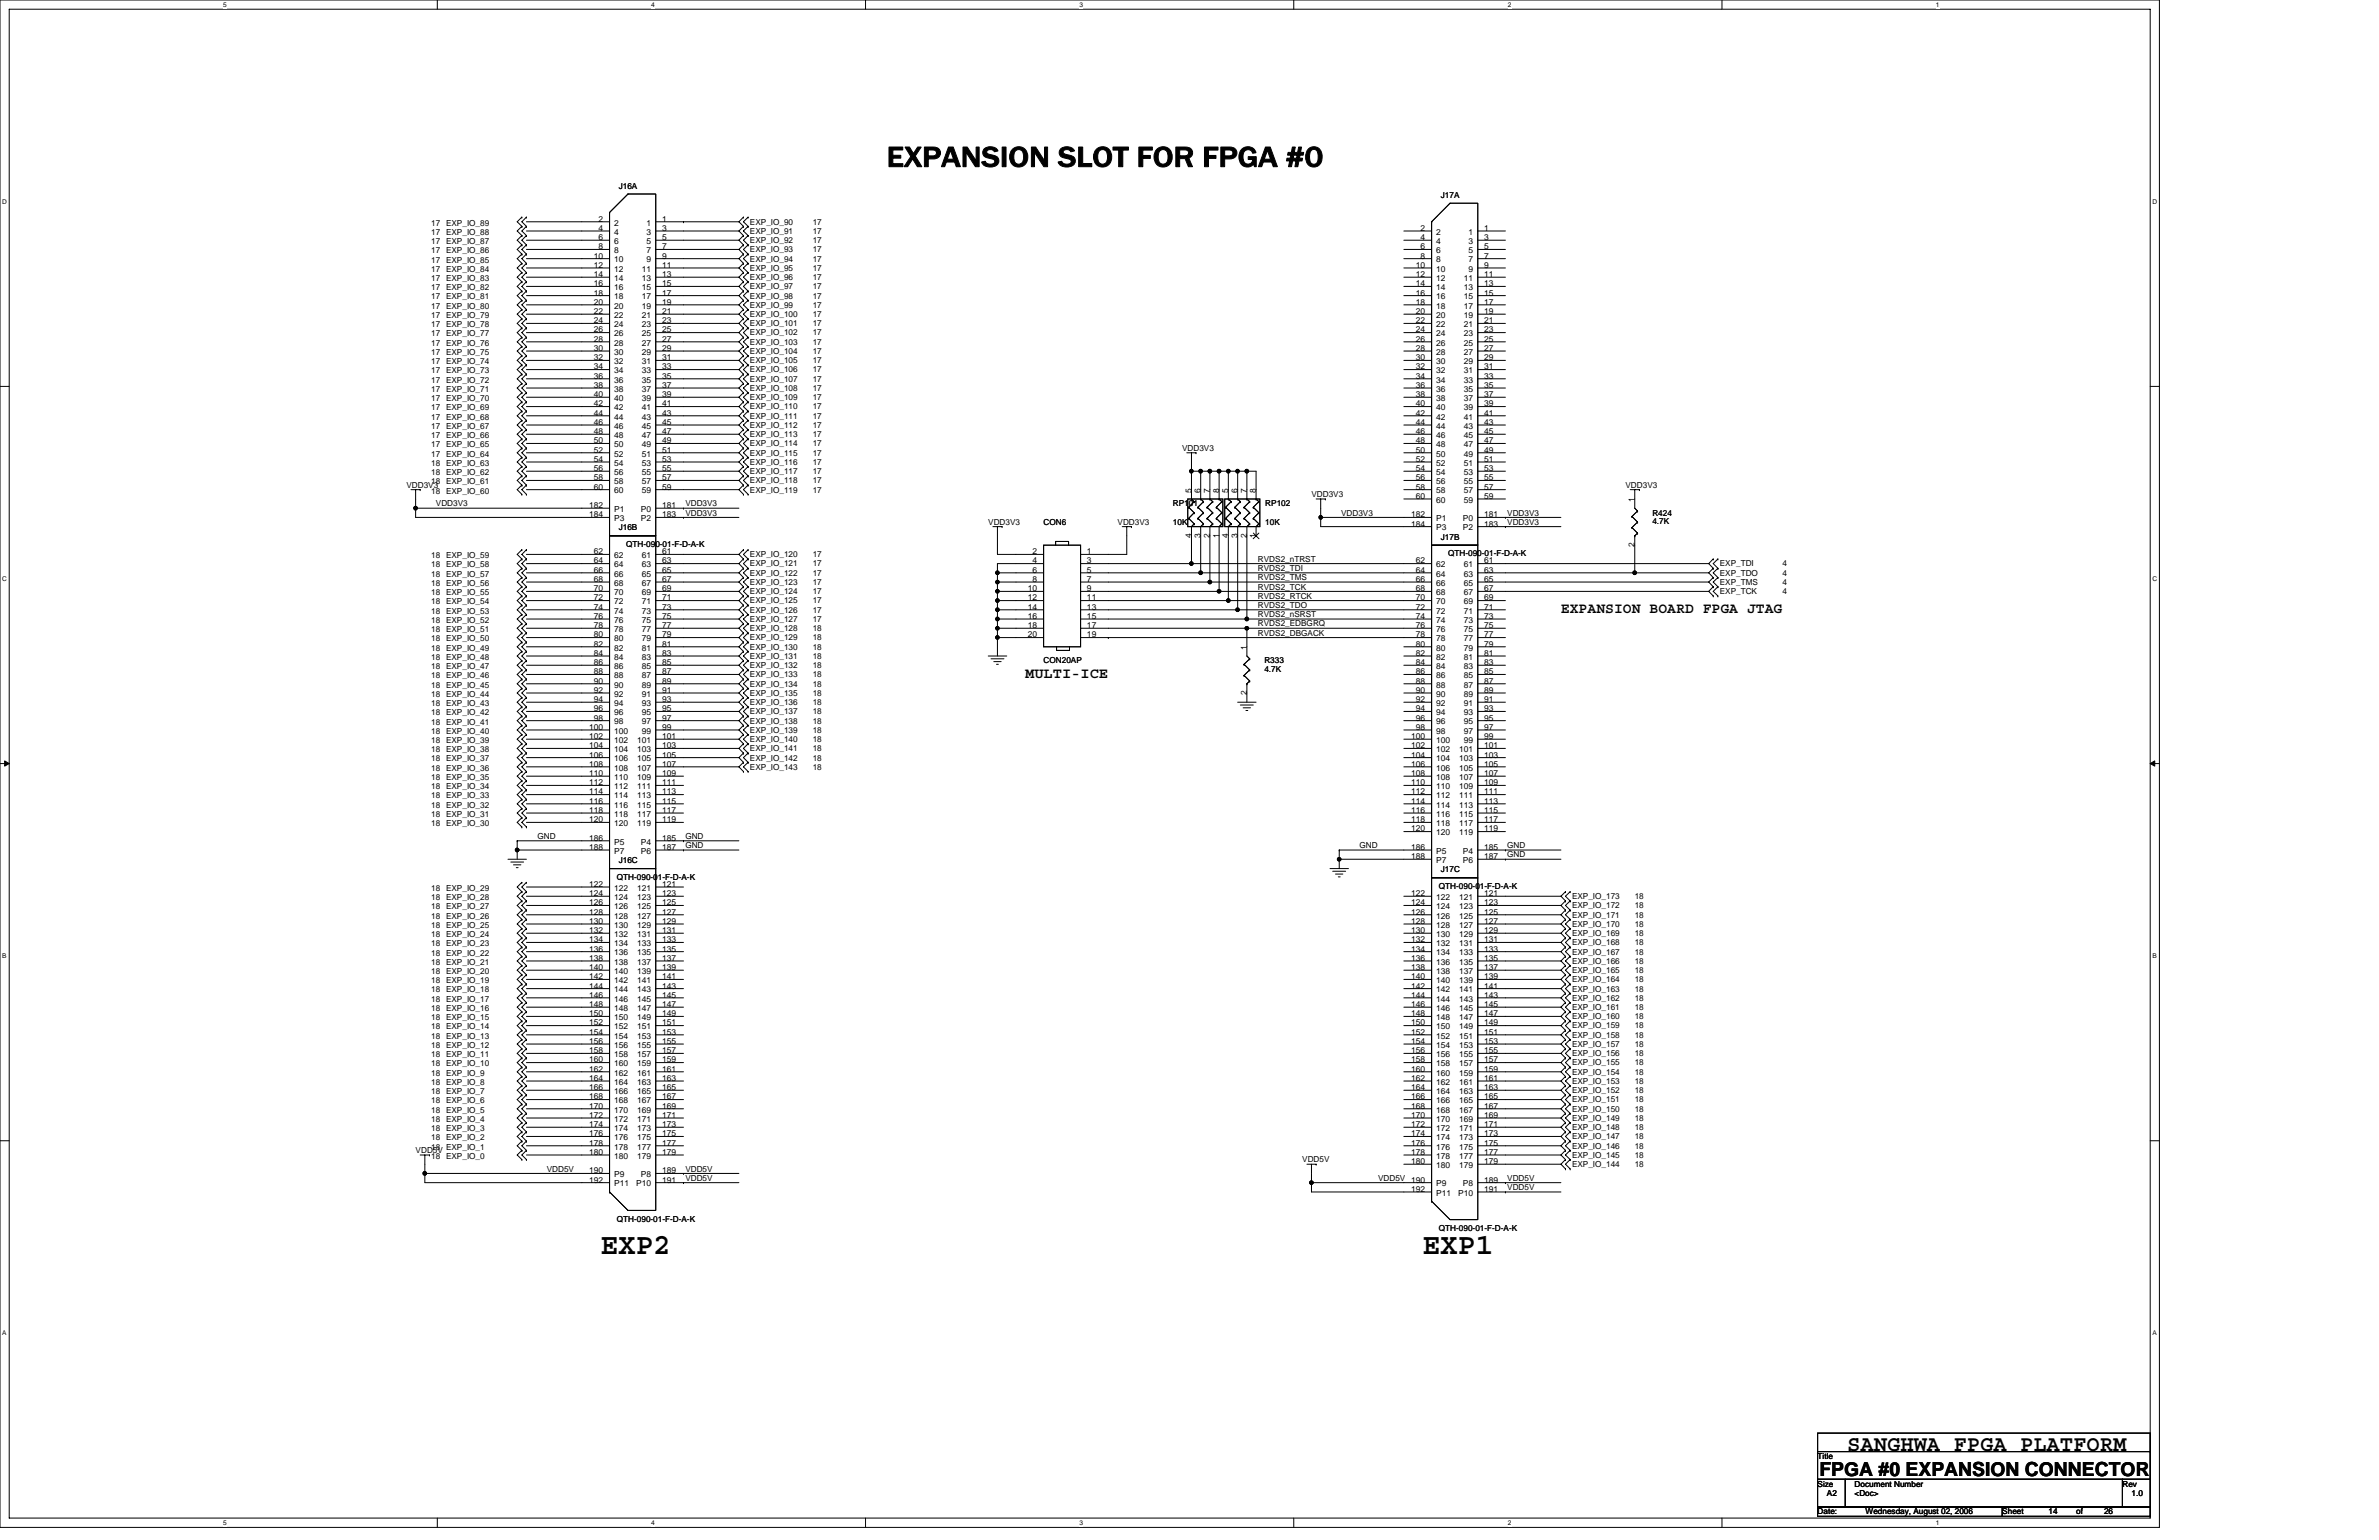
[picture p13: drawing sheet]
<svg xmlns="http://www.w3.org/2000/svg" width="432mm" height="279mm" viewBox="0 0 432 279" stroke-linecap="round" stroke-linejoin="round" font-family="sans-serif">
<defs><g id="words">
<g font-size="5.4">
<text x="160.9" y="30.2">EXPANSION SLOT FOR FPGA #0</text>
<text x="109" y="227.5">EXP2</text>
<text x="258.2" y="227.5">EXP1</text>
</g>
<text font-size="4" x="335.3" y="263.2">SANGHWA FPGA PLATFORM</text>
<text font-size="3.5" x="330.2" y="267.8">FPGA #0 EXPANSION CONNECTOR</text>
<g font-size="2.7">
<text x="283.3" y="111.2">EXPANSION BOARD FPGA JTAG</text>
<text x="186.1" y="122.9">MULTI-ICE</text>
</g>
<g font-size="1.5">
<text x="112.3" y="34.2">J16A</text>
<text x="261.5" y="35.9">J17A</text>
<text x="78.3" y="40.9">17 EXP_IO_89</text>
<text x="108.6" y="40.2">2</text>
<text x="108.6" y="41.9">4</text>
<text x="111.5" y="40.9">2</text>
<text x="117.3" y="40.9">1</text>
<text x="120.2" y="40.2">1</text>
<text x="120.2" y="41.9">3</text>
<text x="136.1" y="40.7">EXP_IO_90</text>
<text x="147.5" y="40.7">17</text>
<text x="257.8" y="41.9">2</text>
<text x="269.4" y="41.9">1</text>
<text x="78.3" y="47.6">17 EXP_IO_85</text>
<text x="78.3" y="46">17 EXP_IO_86</text>
<text x="78.3" y="44.3">17 EXP_IO_87</text>
<text x="78.3" y="42.6">17 EXP_IO_88</text>
<text x="107.8" y="46.9">10</text>
<text x="108.6" y="43.6">6</text>
<text x="108.6" y="45.2">8</text>
<text x="111.5" y="42.6">4</text>
<text x="111.5" y="44.3">6</text>
<text x="111.5" y="45.9">8</text>
<text x="111.5" y="47.6">10</text>
<text x="117.3" y="42.6">3</text>
<text x="117.3" y="44.3">5</text>
<text x="117.3" y="45.9">7</text>
<text x="117.3" y="47.6">9</text>
<text x="120.2" y="43.6">5</text>
<text x="120.2" y="45.2">7</text>
<text x="120.2" y="46.9">9</text>
<text x="136.1" y="42.4">EXP_IO_91</text>
<text x="136.1" y="44.1">EXP_IO_92</text>
<text x="136.1" y="45.8">EXP_IO_93</text>
<text x="136.1" y="47.5">EXP_IO_94</text>
<text x="147.5" y="42.4">17</text>
<text x="147.5" y="44.1">17</text>
<text x="147.5" y="45.8">17</text>
<text x="147.5" y="47.5">17</text>
<text x="257.8" y="43.6">4</text>
<text x="257.8" y="45.2">6</text>
<text x="257.8" y="46.9">8</text>
<text x="260.7" y="42.6">2</text>
<text x="260.7" y="44.3">4</text>
<text x="260.7" y="45.9">6</text>
<text x="260.7" y="47.6">8</text>
<text x="266.5" y="42.6">1</text>
<text x="266.5" y="44.3">3</text>
<text x="266.5" y="45.9">5</text>
<text x="266.5" y="47.6">7</text>
<text x="269.4" y="43.6">3</text>
<text x="269.4" y="45.2">5</text>
<text x="269.4" y="46.9">7</text>
<text x="78.3" y="52.6">17 EXP_IO_82</text>
<text x="78.3" y="51">17 EXP_IO_83</text>
<text x="78.3" y="49.3">17 EXP_IO_84</text>
<text x="107.8" y="48.6">12</text>
<text x="107.8" y="50.3">14</text>
<text x="107.8" y="51.9">16</text>
<text x="107.8" y="53.6">18</text>
<text x="111.5" y="49.3">12</text>
<text x="111.5" y="51">14</text>
<text x="111.5" y="52.6">16</text>
<text x="116.5" y="49.3">11</text>
<text x="116.5" y="51">13</text>
<text x="116.5" y="52.6">15</text>
<text x="120.2" y="48.6">11</text>
<text x="120.2" y="50.3">13</text>
<text x="120.2" y="51.9">15</text>
<text x="120.2" y="53.6">17</text>
<text x="136.1" y="49.1">EXP_IO_95</text>
<text x="136.1" y="50.8">EXP_IO_96</text>
<text x="136.1" y="52.5">EXP_IO_97</text>
<text x="147.5" y="49.1">17</text>
<text x="147.5" y="50.8">17</text>
<text x="147.5" y="52.5">17</text>
<text x="257" y="48.6">10</text>
<text x="257" y="50.3">12</text>
<text x="257" y="51.9">14</text>
<text x="257" y="53.6">16</text>
<text x="260.7" y="49.3">10</text>
<text x="260.7" y="51">12</text>
<text x="260.7" y="52.6">14</text>
<text x="265.7" y="51">11</text>
<text x="265.7" y="52.6">13</text>
<text x="266.5" y="49.3">9</text>
<text x="269.4" y="48.6">9</text>
<text x="269.4" y="50.3">11</text>
<text x="269.4" y="51.9">13</text>
<text x="269.4" y="53.6">15</text>
<text x="78.3" y="59.4">17 EXP_IO_78</text>
<text x="78.3" y="57.7">17 EXP_IO_79</text>
<text x="78.3" y="56">17 EXP_IO_80</text>
<text x="78.3" y="54.3">17 EXP_IO_81</text>
<text x="107.8" y="55.3">20</text>
<text x="107.8" y="57">22</text>
<text x="107.8" y="58.7">24</text>
<text x="111.5" y="54.3">18</text>
<text x="111.5" y="56">20</text>
<text x="111.5" y="57.7">22</text>
<text x="111.5" y="59.4">24</text>
<text x="116.5" y="54.3">17</text>
<text x="116.5" y="56">19</text>
<text x="116.5" y="57.7">21</text>
<text x="116.5" y="59.4">23</text>
<text x="120.2" y="55.3">19</text>
<text x="120.2" y="57">21</text>
<text x="120.2" y="58.7">23</text>
<text x="136.1" y="54.2">EXP_IO_98</text>
<text x="136.1" y="55.8">EXP_IO_99</text>
<text x="136.1" y="57.5">EXP_IO_100</text>
<text x="136.1" y="59.2">EXP_IO_101</text>
<text x="147.5" y="57.5">17</text>
<text x="147.5" y="59.2">17</text>
<text x="147.5" y="54.2">17</text>
<text x="147.5" y="55.8">17</text>
<text x="257" y="55.3">18</text>
<text x="257" y="57">20</text>
<text x="257" y="58.7">22</text>
<text x="260.7" y="54.3">16</text>
<text x="260.7" y="56">18</text>
<text x="260.7" y="57.7">20</text>
<text x="260.7" y="59.4">22</text>
<text x="265.7" y="54.3">15</text>
<text x="265.7" y="56">17</text>
<text x="265.7" y="57.7">19</text>
<text x="265.7" y="59.4">21</text>
<text x="269.4" y="55.3">17</text>
<text x="269.4" y="57">19</text>
<text x="269.4" y="58.7">21</text>
<text x="78.3" y="64.4">17 EXP_IO_75</text>
<text x="78.3" y="62.7">17 EXP_IO_76</text>
<text x="78.3" y="61">17 EXP_IO_77</text>
<text x="107.8" y="60.3">26</text>
<text x="107.8" y="62">28</text>
<text x="107.8" y="63.7">30</text>
<text x="107.8" y="65.4">32</text>
<text x="111.5" y="61">26</text>
<text x="111.5" y="62.7">28</text>
<text x="111.5" y="64.4">30</text>
<text x="116.5" y="61">25</text>
<text x="116.5" y="62.7">27</text>
<text x="116.5" y="64.4">29</text>
<text x="120.2" y="60.3">25</text>
<text x="120.2" y="62">27</text>
<text x="120.2" y="63.7">29</text>
<text x="120.2" y="65.4">31</text>
<text x="136.1" y="60.9">EXP_IO_102</text>
<text x="136.1" y="62.5">EXP_IO_103</text>
<text x="136.1" y="64.2">EXP_IO_104</text>
<text x="136.1" y="65.9">EXP_IO_105</text>
<text x="147.5" y="60.9">17</text>
<text x="147.5" y="62.5">17</text>
<text x="147.5" y="64.2">17</text>
<text x="147.5" y="65.9">17</text>
<text x="257" y="60.3">24</text>
<text x="257" y="62">26</text>
<text x="257" y="63.7">28</text>
<text x="257" y="65.4">30</text>
<text x="260.7" y="61">24</text>
<text x="260.7" y="62.7">26</text>
<text x="260.7" y="64.4">28</text>
<text x="265.7" y="61">23</text>
<text x="265.7" y="62.7">25</text>
<text x="265.7" y="64.4">27</text>
<text x="269.4" y="60.3">23</text>
<text x="269.4" y="62">25</text>
<text x="269.4" y="63.7">27</text>
<text x="269.4" y="65.4">29</text>
<text x="78.3" y="71.1">17 EXP_IO_71</text>
<text x="78.3" y="69.4">17 EXP_IO_72</text>
<text x="78.3" y="67.7">17 EXP_IO_73</text>
<text x="78.3" y="66.1">17 EXP_IO_74</text>
<text x="107.8" y="67">34</text>
<text x="107.8" y="68.7">36</text>
<text x="107.8" y="70.4">38</text>
<text x="111.5" y="66.1">32</text>
<text x="111.5" y="67.7">34</text>
<text x="111.5" y="69.4">36</text>
<text x="111.5" y="71.1">38</text>
<text x="116.5" y="66.1">31</text>
<text x="116.5" y="67.7">33</text>
<text x="116.5" y="69.4">35</text>
<text x="116.5" y="71.1">37</text>
<text x="120.2" y="67">33</text>
<text x="120.2" y="68.7">35</text>
<text x="120.2" y="70.4">37</text>
<text x="136.1" y="67.6">EXP_IO_106</text>
<text x="136.1" y="69.2">EXP_IO_107</text>
<text x="136.1" y="70.9">EXP_IO_108</text>
<text x="147.5" y="67.6">17</text>
<text x="147.5" y="69.2">17</text>
<text x="147.5" y="70.9">17</text>
<text x="257" y="67">32</text>
<text x="257" y="68.7">34</text>
<text x="257" y="70.4">36</text>
<text x="260.7" y="66.1">30</text>
<text x="260.7" y="67.7">32</text>
<text x="260.7" y="69.4">34</text>
<text x="260.7" y="71.1">36</text>
<text x="265.7" y="66.1">29</text>
<text x="265.7" y="67.7">31</text>
<text x="265.7" y="69.4">33</text>
<text x="265.7" y="71.1">35</text>
<text x="269.4" y="67">31</text>
<text x="269.4" y="68.7">33</text>
<text x="269.4" y="70.4">35</text>
<text x="78.3" y="77.8">17 EXP_IO_67</text>
<text x="78.3" y="76.1">17 EXP_IO_68</text>
<text x="78.3" y="74.4">17 EXP_IO_69</text>
<text x="78.3" y="72.8">17 EXP_IO_70</text>
<text x="107.8" y="72.1">40</text>
<text x="107.8" y="73.7">42</text>
<text x="107.8" y="75.4">44</text>
<text x="107.8" y="77.1">46</text>
<text x="111.5" y="72.7">40</text>
<text x="111.5" y="74.4">42</text>
<text x="111.5" y="76.1">44</text>
<text x="111.5" y="77.8">46</text>
<text x="116.5" y="72.7">39</text>
<text x="116.5" y="74.4">41</text>
<text x="116.5" y="76.1">43</text>
<text x="116.5" y="77.8">45</text>
<text x="120.2" y="72.1">39</text>
<text x="120.2" y="73.7">41</text>
<text x="120.2" y="75.4">43</text>
<text x="120.2" y="77.1">45</text>
<text x="136.1" y="72.6">EXP_IO_109</text>
<text x="136.1" y="74.3">EXP_IO_110</text>
<text x="136.1" y="75.9">EXP_IO_111</text>
<text x="136.1" y="77.6">EXP_IO_112</text>
<text x="147.5" y="72.6">17</text>
<text x="147.5" y="74.3">17</text>
<text x="147.5" y="75.9">17</text>
<text x="147.5" y="77.6">17</text>
<text x="257" y="72.1">38</text>
<text x="257" y="73.7">40</text>
<text x="257" y="75.4">42</text>
<text x="257" y="77.1">44</text>
<text x="260.7" y="72.7">38</text>
<text x="260.7" y="74.4">40</text>
<text x="260.7" y="76.1">42</text>
<text x="260.7" y="77.8">44</text>
<text x="265.7" y="72.7">37</text>
<text x="265.7" y="74.4">39</text>
<text x="265.7" y="76.1">41</text>
<text x="265.7" y="77.8">43</text>
<text x="269.4" y="72.1">37</text>
<text x="269.4" y="73.7">39</text>
<text x="269.4" y="75.4">41</text>
<text x="269.4" y="77.1">43</text>
<text x="78.3" y="82.8">17 EXP_IO_64</text>
<text x="78.3" y="81.2">17 EXP_IO_65</text>
<text x="78.3" y="79.5">17 EXP_IO_66</text>
<text x="107.8" y="78.8">48</text>
<text x="107.8" y="80.4">50</text>
<text x="107.8" y="82.1">52</text>
<text x="107.8" y="83.8">54</text>
<text x="111.5" y="79.5">48</text>
<text x="111.5" y="81.1">50</text>
<text x="111.5" y="82.8">52</text>
<text x="116.5" y="79.5">47</text>
<text x="116.5" y="81.1">49</text>
<text x="116.5" y="82.8">51</text>
<text x="120.2" y="78.8">47</text>
<text x="120.2" y="80.4">49</text>
<text x="120.2" y="82.1">51</text>
<text x="120.2" y="83.8">53</text>
<text x="136.1" y="79.3">EXP_IO_113</text>
<text x="136.1" y="81">EXP_IO_114</text>
<text x="136.1" y="82.7">EXP_IO_115</text>
<text x="147.5" y="79.3">17</text>
<text x="147.5" y="81">17</text>
<text x="147.5" y="82.7">17</text>
<text x="214.6" y="81.8">VDD3V3</text>
<text x="257" y="78.8">46</text>
<text x="257" y="80.4">48</text>
<text x="257" y="82.1">50</text>
<text x="257" y="83.8">52</text>
<text x="260.7" y="79.5">46</text>
<text x="260.7" y="81.1">48</text>
<text x="260.7" y="82.8">50</text>
<text x="265.7" y="79.5">45</text>
<text x="265.7" y="81.1">47</text>
<text x="265.7" y="82.8">49</text>
<text x="269.4" y="78.8">45</text>
<text x="269.4" y="80.4">47</text>
<text x="269.4" y="82.1">49</text>
<text x="269.4" y="83.8">51</text>
<text x="73.8" y="88.5">VDD3V3</text>
<text x="78.3" y="89.5">18 EXP_IO_60</text>
<text x="78.3" y="87.9">18 EXP_IO_61</text>
<text x="78.3" y="86.2">18 EXP_IO_62</text>
<text x="78.3" y="84.5">18 EXP_IO_63</text>
<text x="107.8" y="85.5">56</text>
<text x="107.8" y="87.1">58</text>
<text x="107.8" y="88.8">60</text>
<text x="111.5" y="84.5">54</text>
<text x="111.5" y="86.2">56</text>
<text x="111.5" y="87.8">58</text>
<text x="111.5" y="89.5">60</text>
<text x="116.5" y="84.5">53</text>
<text x="116.5" y="86.2">55</text>
<text x="116.5" y="87.8">57</text>
<text x="116.5" y="89.5">59</text>
<text x="120.2" y="85.5">55</text>
<text x="120.2" y="87.1">57</text>
<text x="120.2" y="88.8">59</text>
<text x="136.1" y="84.3">EXP_IO_116</text>
<text x="136.1" y="86">EXP_IO_117</text>
<text x="136.1" y="87.7">EXP_IO_118</text>
<text x="136.1" y="89.4">EXP_IO_119</text>
<text x="147.5" y="84.3">17</text>
<text x="147.5" y="86">17</text>
<text x="147.5" y="87.7">17</text>
<text x="147.5" y="89.4">17</text>
<text x="216.2" y="89.4" transform="rotate(-90 216.2 89.4)">5</text>
<text x="217.9" y="89.4" transform="rotate(-90 217.9 89.4)">6</text>
<text x="219.6" y="89.4" transform="rotate(-90 219.6 89.4)">7</text>
<text x="221.3" y="89.4" transform="rotate(-90 221.3 89.4)">8</text>
<text x="222.9" y="89.4" transform="rotate(-90 222.9 89.4)">5</text>
<text x="224.6" y="89.4" transform="rotate(-90 224.6 89.4)">6</text>
<text x="226.3" y="89.4" transform="rotate(-90 226.3 89.4)">7</text>
<text x="228" y="89.4" transform="rotate(-90 228 89.4)">8</text>
<text x="257" y="85.5">54</text>
<text x="257" y="87.1">56</text>
<text x="257" y="88.8">58</text>
<text x="260.7" y="84.5">52</text>
<text x="260.7" y="86.2">54</text>
<text x="260.7" y="87.8">56</text>
<text x="260.7" y="89.5">58</text>
<text x="265.7" y="84.5">51</text>
<text x="265.7" y="86.2">53</text>
<text x="265.7" y="87.8">55</text>
<text x="265.7" y="89.5">57</text>
<text x="269.4" y="85.5">53</text>
<text x="269.4" y="87.1">55</text>
<text x="269.4" y="88.8">57</text>
<text x="295" y="88.5">VDD3V3</text>
<text x="79.1" y="91.9">VDD3V3</text>
<text x="106.9" y="92.2">182</text>
<text x="106.9" y="93.9">184</text>
<text x="111.5" y="92.9">P1</text>
<text x="111.5" y="94.6">P3</text>
<text x="116.3" y="92.9">P0</text>
<text x="116.3" y="94.6">P2</text>
<text x="120.2" y="92.2">181</text>
<text x="120.2" y="93.9">183</text>
<text x="124.4" y="93.5">VDD3V3</text>
<text x="124.4" y="91.9">VDD3V3</text>
<text x="179.4" y="95.2">VDD3V3</text>
<text x="189.4" y="95.2">CON6</text>
<text x="202.8" y="95.2">VDD3V3</text>
<text x="212.9" y="91.9">RP101</text>
<text x="212.9" y="95.2">10K</text>
<text x="229.7" y="91.9">RP102</text>
<text x="229.7" y="95.2">10K</text>
<text x="238" y="90.2">VDD3V3</text>
<text x="243.4" y="93.5">VDD3V3</text>
<text x="256.1" y="93.9">182</text>
<text x="256.1" y="95.5">184</text>
<text x="257" y="90.5">60</text>
<text x="260.7" y="91.2">60</text>
<text x="260.7" y="94.6">P1</text>
<text x="265.5" y="94.6">P0</text>
<text x="265.7" y="91.2">59</text>
<text x="269.4" y="93.9">181</text>
<text x="269.4" y="95.5">183</text>
<text x="269.4" y="90.5">59</text>
<text x="273.6" y="93.5">VDD3V3</text>
<text x="273.6" y="95.2">VDD3V3</text>
<text x="296.7" y="91" transform="rotate(-90 296.7 91)">1</text>
<text x="299.9" y="93.6">R424</text>
<text x="299.9" y="95.1">4.7K</text>
<text x="78.3" y="101.3">18 EXP_IO_59</text>
<text x="107.8" y="100.6">62</text>
<text x="111.5" y="101.3">62</text>
<text x="112.3" y="96.2">J16B</text>
<text x="113.7" y="99.3">QTH-090-01-F-D-A-K</text>
<text x="116.5" y="101.3">61</text>
<text x="120.2" y="100.6">61</text>
<text x="136.1" y="101.1">EXP_IO_120</text>
<text x="147.5" y="101.1">17</text>
<text x="187.4" y="100.6">2</text>
<text x="197.3" y="100.6">1</text>
<text x="216.2" y="97.6" transform="rotate(-90 216.2 97.6)">4</text>
<text x="217.9" y="97.6" transform="rotate(-90 217.9 97.6)">3</text>
<text x="219.6" y="97.6" transform="rotate(-90 219.6 97.6)">2</text>
<text x="221.3" y="97.6" transform="rotate(-90 221.3 97.6)">1</text>
<text x="222.9" y="97.6" transform="rotate(-90 222.9 97.6)">4</text>
<text x="224.6" y="97.6" transform="rotate(-90 224.6 97.6)">3</text>
<text x="226.3" y="97.6" transform="rotate(-90 226.3 97.6)">2</text>
<text x="228" y="97.6" transform="rotate(-90 228 97.6)">1</text>
<text x="228.3" y="101.9">RVDS2_nTRST</text>
<text x="260.7" y="96.2">P3</text>
<text x="261.5" y="97.9">J17B</text>
<text x="262.8" y="100.9">QTH-090-01-F-D-A-K</text>
<text x="265.5" y="96.2">P2</text>
<text x="296.7" y="99.2" transform="rotate(-90 296.7 99.2)">2</text>
<text x="78.3" y="108">18 EXP_IO_55</text>
<text x="78.3" y="106.3">18 EXP_IO_56</text>
<text x="78.3" y="104.6">18 EXP_IO_57</text>
<text x="78.3" y="102.9">18 EXP_IO_58</text>
<text x="107.8" y="102.2">64</text>
<text x="107.8" y="103.9">66</text>
<text x="107.8" y="105.6">68</text>
<text x="107.8" y="107.3">70</text>
<text x="111.5" y="102.9">64</text>
<text x="111.5" y="104.6">66</text>
<text x="111.5" y="106.3">68</text>
<text x="111.5" y="108">70</text>
<text x="116.5" y="102.9">63</text>
<text x="116.5" y="104.6">65</text>
<text x="116.5" y="106.3">67</text>
<text x="116.5" y="108">69</text>
<text x="120.2" y="102.2">63</text>
<text x="120.2" y="103.9">65</text>
<text x="120.2" y="105.6">67</text>
<text x="120.2" y="107.3">69</text>
<text x="136.1" y="102.8">EXP_IO_121</text>
<text x="136.1" y="104.5">EXP_IO_122</text>
<text x="136.1" y="106.1">EXP_IO_123</text>
<text x="136.1" y="107.8">EXP_IO_124</text>
<text x="147.5" y="102.8">17</text>
<text x="147.5" y="104.5">17</text>
<text x="147.5" y="106.1">17</text>
<text x="147.5" y="107.8">17</text>
<text x="186.6" y="107.3">10</text>
<text x="187.4" y="102.2">4</text>
<text x="187.4" y="103.9">6</text>
<text x="187.4" y="105.6">8</text>
<text x="197.3" y="102.2">3</text>
<text x="197.3" y="103.9">5</text>
<text x="197.3" y="105.6">7</text>
<text x="197.3" y="107.3">9</text>
<text x="228.3" y="105.3">RVDS2_TMS</text>
<text x="228.3" y="107">RVDS2_TCK</text>
<text x="228.3" y="103.6">RVDS2_TDI</text>
<text x="257" y="102.2">62</text>
<text x="257" y="103.9">64</text>
<text x="257" y="105.6">66</text>
<text x="257" y="107.3">68</text>
<text x="260.7" y="102.9">62</text>
<text x="260.7" y="104.6">64</text>
<text x="260.7" y="106.3">66</text>
<text x="260.7" y="108">68</text>
<text x="265.7" y="102.9">61</text>
<text x="265.7" y="104.6">63</text>
<text x="265.7" y="106.3">65</text>
<text x="265.7" y="108">67</text>
<text x="269.4" y="102.2">61</text>
<text x="269.4" y="103.9">63</text>
<text x="269.4" y="105.6">65</text>
<text x="269.4" y="107.3">67</text>
<text x="312.1" y="102.8">EXP_TDI</text>
<text x="312.1" y="104.5">EXP_TDO</text>
<text x="312.1" y="106.1">EXP_TMS</text>
<text x="312.1" y="107.8">EXP_TCK</text>
<text x="323.5" y="107.8">4</text>
<text x="323.5" y="102.8">4</text>
<text x="323.5" y="104.5">4</text>
<text x="323.5" y="106.1">4</text>
<text x="78.3" y="113">18 EXP_IO_52</text>
<text x="78.3" y="111.3">18 EXP_IO_53</text>
<text x="78.3" y="109.6">18 EXP_IO_54</text>
<text x="107.8" y="108.9">72</text>
<text x="107.8" y="110.6">74</text>
<text x="107.8" y="112.3">76</text>
<text x="107.8" y="114">78</text>
<text x="111.5" y="109.6">72</text>
<text x="111.5" y="111.3">74</text>
<text x="111.5" y="113">76</text>
<text x="116.5" y="109.6">71</text>
<text x="116.5" y="111.3">73</text>
<text x="116.5" y="113">75</text>
<text x="120.2" y="108.9">71</text>
<text x="120.2" y="110.6">73</text>
<text x="120.2" y="112.3">75</text>
<text x="120.2" y="114">77</text>
<text x="136.1" y="109.5">EXP_IO_125</text>
<text x="136.1" y="111.1">EXP_IO_126</text>
<text x="136.1" y="112.8">EXP_IO_127</text>
<text x="147.5" y="109.5">17</text>
<text x="147.5" y="111.1">17</text>
<text x="147.5" y="112.8">17</text>
<text x="186.6" y="108.9">12</text>
<text x="186.6" y="110.6">14</text>
<text x="186.6" y="112.3">16</text>
<text x="186.6" y="114">18</text>
<text x="197.3" y="108.9">11</text>
<text x="197.3" y="110.6">13</text>
<text x="197.3" y="112.3">15</text>
<text x="197.3" y="114">17</text>
<text x="228.3" y="110.3">RVDS2_TDO</text>
<text x="228.3" y="108.6">RVDS2_RTCK</text>
<text x="228.3" y="112">RVDS2_nSRST</text>
<text x="228.3" y="113.6">RVDS2_EDBGRQ</text>
<text x="257" y="108.9">70</text>
<text x="257" y="110.6">72</text>
<text x="257" y="112.3">74</text>
<text x="257" y="114">76</text>
<text x="260.7" y="109.6">70</text>
<text x="260.7" y="111.3">72</text>
<text x="260.7" y="113">74</text>
<text x="265.7" y="109.6">69</text>
<text x="265.7" y="111.3">71</text>
<text x="265.7" y="113">73</text>
<text x="269.4" y="108.9">69</text>
<text x="269.4" y="110.6">71</text>
<text x="269.4" y="112.3">73</text>
<text x="269.4" y="114">75</text>
<text x="78.3" y="119.7">18 EXP_IO_48</text>
<text x="78.3" y="118">18 EXP_IO_49</text>
<text x="78.3" y="116.4">18 EXP_IO_50</text>
<text x="78.3" y="114.7">18 EXP_IO_51</text>
<text x="107.8" y="115.7">80</text>
<text x="107.8" y="117.3">82</text>
<text x="107.8" y="119">84</text>
<text x="111.5" y="114.7">78</text>
<text x="111.5" y="116.4">80</text>
<text x="111.5" y="118">82</text>
<text x="111.5" y="119.7">84</text>
<text x="116.5" y="114.7">77</text>
<text x="116.5" y="116.4">79</text>
<text x="116.5" y="118">81</text>
<text x="116.5" y="119.7">83</text>
<text x="120.2" y="115.7">79</text>
<text x="120.2" y="117.3">81</text>
<text x="120.2" y="119">83</text>
<text x="136.1" y="114.5">EXP_IO_128</text>
<text x="136.1" y="116.2">EXP_IO_129</text>
<text x="136.1" y="117.9">EXP_IO_130</text>
<text x="136.1" y="119.5">EXP_IO_131</text>
<text x="147.5" y="114.5">18</text>
<text x="147.5" y="116.2">18</text>
<text x="147.5" y="117.9">18</text>
<text x="147.5" y="119.5">18</text>
<text x="186.6" y="115.7">20</text>
<text x="197.3" y="115.7">19</text>
<text x="226.3" y="117.9" transform="rotate(-90 226.3 117.9)">1</text>
<text x="228.3" y="115.3">RVDS2_DBGACK</text>
<text x="257" y="115.7">78</text>
<text x="257" y="117.3">80</text>
<text x="257" y="119">82</text>
<text x="260.7" y="114.7">76</text>
<text x="260.7" y="116.4">78</text>
<text x="260.7" y="118">80</text>
<text x="260.7" y="119.7">82</text>
<text x="265.7" y="114.7">75</text>
<text x="265.7" y="116.4">77</text>
<text x="265.7" y="118">79</text>
<text x="265.7" y="119.7">81</text>
<text x="269.4" y="115.7">77</text>
<text x="269.4" y="117.3">79</text>
<text x="269.4" y="119">81</text>
<text x="78.3" y="124.7">18 EXP_IO_45</text>
<text x="78.3" y="123.1">18 EXP_IO_46</text>
<text x="78.3" y="121.4">18 EXP_IO_47</text>
<text x="107.8" y="120.7">86</text>
<text x="107.8" y="122.3">88</text>
<text x="107.8" y="124">90</text>
<text x="107.8" y="125.7">92</text>
<text x="111.5" y="121.4">86</text>
<text x="111.5" y="123">88</text>
<text x="111.5" y="124.7">90</text>
<text x="116.5" y="121.4">85</text>
<text x="116.5" y="123">87</text>
<text x="116.5" y="124.7">89</text>
<text x="120.2" y="120.7">85</text>
<text x="120.2" y="122.3">87</text>
<text x="120.2" y="124">89</text>
<text x="120.2" y="125.7">91</text>
<text x="136.1" y="121.2">EXP_IO_132</text>
<text x="136.1" y="122.9">EXP_IO_133</text>
<text x="136.1" y="124.6">EXP_IO_134</text>
<text x="147.5" y="121.2">18</text>
<text x="147.5" y="122.9">18</text>
<text x="147.5" y="124.6">18</text>
<text x="189.4" y="120.4">CON20AP</text>
<text x="229.5" y="120.4">R333</text>
<text x="229.5" y="121.9">4.7K</text>
<text x="257" y="120.7">84</text>
<text x="257" y="122.3">86</text>
<text x="257" y="124">88</text>
<text x="257" y="125.7">90</text>
<text x="260.7" y="121.4">84</text>
<text x="260.7" y="123">86</text>
<text x="260.7" y="124.7">88</text>
<text x="265.7" y="121.4">83</text>
<text x="265.7" y="123">85</text>
<text x="265.7" y="124.7">87</text>
<text x="269.4" y="120.7">83</text>
<text x="269.4" y="122.3">85</text>
<text x="269.4" y="124">87</text>
<text x="269.4" y="125.7">89</text>
<text x="78.3" y="131.4">18 EXP_IO_41</text>
<text x="78.3" y="129.8">18 EXP_IO_42</text>
<text x="78.3" y="128.1">18 EXP_IO_43</text>
<text x="78.3" y="126.4">18 EXP_IO_44</text>
<text x="107.8" y="127.4">94</text>
<text x="107.8" y="129.1">96</text>
<text x="107.8" y="130.7">98</text>
<text x="111.5" y="126.4">92</text>
<text x="111.5" y="128.1">94</text>
<text x="111.5" y="129.8">96</text>
<text x="111.5" y="131.4">98</text>
<text x="116.5" y="126.4">91</text>
<text x="116.5" y="128.1">93</text>
<text x="116.5" y="129.8">95</text>
<text x="116.5" y="131.4">97</text>
<text x="120.2" y="127.4">93</text>
<text x="120.2" y="129.1">95</text>
<text x="120.2" y="130.7">97</text>
<text x="136.1" y="126.2">EXP_IO_135</text>
<text x="136.1" y="127.9">EXP_IO_136</text>
<text x="136.1" y="129.6">EXP_IO_137</text>
<text x="136.1" y="131.3">EXP_IO_138</text>
<text x="147.5" y="126.2">18</text>
<text x="147.5" y="127.9">18</text>
<text x="147.5" y="129.6">18</text>
<text x="147.5" y="131.3">18</text>
<text x="226.3" y="126.1" transform="rotate(-90 226.3 126.1)">2</text>
<text x="257" y="127.4">92</text>
<text x="257" y="129.1">94</text>
<text x="257" y="130.7">96</text>
<text x="260.7" y="126.4">90</text>
<text x="260.7" y="128.1">92</text>
<text x="260.7" y="129.8">94</text>
<text x="260.7" y="131.4">96</text>
<text x="265.7" y="126.4">89</text>
<text x="265.7" y="128.1">91</text>
<text x="265.7" y="129.8">93</text>
<text x="265.7" y="131.4">95</text>
<text x="269.4" y="127.4">91</text>
<text x="269.4" y="129.1">93</text>
<text x="269.4" y="130.7">95</text>
<text x="78.3" y="136.5">18 EXP_IO_38</text>
<text x="78.3" y="134.8">18 EXP_IO_39</text>
<text x="78.3" y="133.1">18 EXP_IO_40</text>
<text x="106.9" y="132.4">100</text>
<text x="106.9" y="134.1">102</text>
<text x="106.9" y="135.8">104</text>
<text x="106.9" y="137.4">106</text>
<text x="111.5" y="133.1">100</text>
<text x="111.5" y="134.8">102</text>
<text x="111.5" y="136.5">104</text>
<text x="115.6" y="134.8">101</text>
<text x="115.6" y="136.5">103</text>
<text x="116.5" y="133.1">99</text>
<text x="120.2" y="134.1">101</text>
<text x="120.2" y="135.8">103</text>
<text x="120.2" y="137.4">105</text>
<text x="120.2" y="132.4">99</text>
<text x="136.1" y="132.9">EXP_IO_139</text>
<text x="136.1" y="134.6">EXP_IO_140</text>
<text x="136.1" y="136.3">EXP_IO_141</text>
<text x="136.1" y="138">EXP_IO_142</text>
<text x="147.5" y="132.9">18</text>
<text x="147.5" y="134.6">18</text>
<text x="147.5" y="136.3">18</text>
<text x="147.5" y="138">18</text>
<text x="256.1" y="134.1">100</text>
<text x="256.1" y="135.8">102</text>
<text x="256.1" y="137.4">104</text>
<text x="257" y="132.4">98</text>
<text x="260.7" y="133.1">98</text>
<text x="260.7" y="134.8">100</text>
<text x="260.7" y="136.5">102</text>
<text x="264.8" y="136.5">101</text>
<text x="265.7" y="133.1">97</text>
<text x="265.7" y="134.8">99</text>
<text x="269.4" y="132.4">97</text>
<text x="269.4" y="134.1">99</text>
<text x="269.4" y="135.8">101</text>
<text x="269.4" y="137.4">103</text>
<text x="78.3" y="143.2">18 EXP_IO_34</text>
<text x="78.3" y="141.5">18 EXP_IO_35</text>
<text x="78.3" y="139.8">18 EXP_IO_36</text>
<text x="78.3" y="138.2">18 EXP_IO_37</text>
<text x="106.9" y="139.1">108</text>
<text x="106.9" y="140.8">110</text>
<text x="106.9" y="142.5">112</text>
<text x="111.5" y="138.1">106</text>
<text x="111.5" y="139.8">108</text>
<text x="111.5" y="141.5">110</text>
<text x="111.5" y="143.2">112</text>
<text x="115.6" y="138.1">105</text>
<text x="115.6" y="139.8">107</text>
<text x="115.6" y="141.5">109</text>
<text x="115.6" y="143.2">111</text>
<text x="120.2" y="139.1">107</text>
<text x="120.2" y="140.8">109</text>
<text x="120.2" y="142.5">111</text>
<text x="136.1" y="139.7">EXP_IO_143</text>
<text x="147.5" y="139.7">18</text>
<text x="256.1" y="139.1">106</text>
<text x="256.1" y="140.8">108</text>
<text x="256.1" y="142.5">110</text>
<text x="260.7" y="138.1">104</text>
<text x="260.7" y="139.8">106</text>
<text x="260.7" y="141.5">108</text>
<text x="260.7" y="143.2">110</text>
<text x="264.8" y="138.1">103</text>
<text x="264.8" y="139.8">105</text>
<text x="264.8" y="141.5">107</text>
<text x="264.8" y="143.2">109</text>
<text x="269.4" y="139.1">105</text>
<text x="269.4" y="140.8">107</text>
<text x="269.4" y="142.5">109</text>
<text x="78.3" y="149.9">18 EXP_IO_30</text>
<text x="78.3" y="148.2">18 EXP_IO_31</text>
<text x="78.3" y="146.5">18 EXP_IO_32</text>
<text x="78.3" y="144.8">18 EXP_IO_33</text>
<text x="106.9" y="144.1">114</text>
<text x="106.9" y="145.8">116</text>
<text x="106.9" y="147.5">118</text>
<text x="106.9" y="149.2">120</text>
<text x="111.5" y="144.8">114</text>
<text x="111.5" y="146.5">116</text>
<text x="111.5" y="148.2">118</text>
<text x="111.5" y="149.9">120</text>
<text x="115.6" y="144.8">113</text>
<text x="115.6" y="146.5">115</text>
<text x="115.6" y="148.2">117</text>
<text x="115.6" y="149.9">119</text>
<text x="120.2" y="144.1">113</text>
<text x="120.2" y="145.8">115</text>
<text x="120.2" y="147.5">117</text>
<text x="120.2" y="149.2">119</text>
<text x="256.1" y="144.1">112</text>
<text x="256.1" y="145.8">114</text>
<text x="256.1" y="147.5">116</text>
<text x="256.1" y="149.2">118</text>
<text x="260.7" y="144.8">112</text>
<text x="260.7" y="146.5">114</text>
<text x="260.7" y="148.2">116</text>
<text x="260.7" y="149.9">118</text>
<text x="264.8" y="144.8">111</text>
<text x="264.8" y="146.5">113</text>
<text x="264.8" y="148.2">115</text>
<text x="264.8" y="149.9">117</text>
<text x="269.4" y="144.1">111</text>
<text x="269.4" y="145.8">113</text>
<text x="269.4" y="147.5">115</text>
<text x="269.4" y="149.2">117</text>
<text x="97.6" y="152.2">GND</text>
<text x="106.9" y="152.5">186</text>
<text x="106.9" y="154.2">188</text>
<text x="111.5" y="153.2">P5</text>
<text x="111.5" y="154.9">P7</text>
<text x="116.3" y="153.2">P4</text>
<text x="116.3" y="154.9">P6</text>
<text x="120.2" y="152.5">185</text>
<text x="120.2" y="154.2">187</text>
<text x="124.4" y="152.2">GND</text>
<text x="124.4" y="153.9">GND</text>
<text x="246.8" y="153.9">GND</text>
<text x="256.1" y="150.9">120</text>
<text x="256.1" y="154.2">186</text>
<text x="256.1" y="155.9">188</text>
<text x="260.7" y="151.6">120</text>
<text x="260.7" y="154.9">P5</text>
<text x="264.8" y="151.6">119</text>
<text x="265.5" y="154.9">P4</text>
<text x="269.4" y="154.2">185</text>
<text x="269.4" y="155.9">187</text>
<text x="269.4" y="150.9">119</text>
<text x="273.6" y="155.6">GND</text>
<text x="273.6" y="153.9">GND</text>
<text x="78.3" y="161.6">18 EXP_IO_29</text>
<text x="106.9" y="160.9">122</text>
<text x="111.5" y="161.6">122</text>
<text x="112" y="159.6">QTH-090-01-F-D-A-K</text>
<text x="112.3" y="156.6">J16C</text>
<text x="115.6" y="161.6">121</text>
<text x="120.2" y="160.9">121</text>
<text x="260.7" y="156.6">P7</text>
<text x="261.2" y="161.3">QTH-090-01-F-D-A-K</text>
<text x="261.5" y="158.3">J17C</text>
<text x="265.5" y="156.6">P6</text>
<text x="78.3" y="166.6">18 EXP_IO_26</text>
<text x="78.3" y="165">18 EXP_IO_27</text>
<text x="78.3" y="163.3">18 EXP_IO_28</text>
<text x="106.9" y="162.6">124</text>
<text x="106.9" y="164.3">126</text>
<text x="106.9" y="165.9">128</text>
<text x="106.9" y="167.6">130</text>
<text x="111.5" y="163.3">124</text>
<text x="111.5" y="165">126</text>
<text x="111.5" y="166.6">128</text>
<text x="115.6" y="163.3">123</text>
<text x="115.6" y="165">125</text>
<text x="115.6" y="166.6">127</text>
<text x="120.2" y="162.6">123</text>
<text x="120.2" y="164.3">125</text>
<text x="120.2" y="165.9">127</text>
<text x="120.2" y="167.6">129</text>
<text x="256.1" y="162.6">122</text>
<text x="256.1" y="164.3">124</text>
<text x="256.1" y="165.9">126</text>
<text x="256.1" y="167.6">128</text>
<text x="260.7" y="163.3">122</text>
<text x="260.7" y="165">124</text>
<text x="260.7" y="166.6">126</text>
<text x="264.8" y="163.3">121</text>
<text x="264.8" y="165">123</text>
<text x="264.8" y="166.6">125</text>
<text x="269.4" y="162.6">121</text>
<text x="269.4" y="164.3">123</text>
<text x="269.4" y="165.9">125</text>
<text x="269.4" y="167.6">127</text>
<text x="285.3" y="166.5">EXP_IO_171</text>
<text x="285.3" y="164.8">EXP_IO_172</text>
<text x="285.3" y="163.1">EXP_IO_173</text>
<text x="296.7" y="166.5">18</text>
<text x="296.7" y="164.8">18</text>
<text x="296.7" y="163.1">18</text>
<text x="78.3" y="173.4">18 EXP_IO_22</text>
<text x="78.3" y="171.7">18 EXP_IO_23</text>
<text x="78.3" y="170">18 EXP_IO_24</text>
<text x="78.3" y="168.3">18 EXP_IO_25</text>
<text x="106.9" y="169.3">132</text>
<text x="106.9" y="171">134</text>
<text x="106.9" y="172.6">136</text>
<text x="111.5" y="168.3">130</text>
<text x="111.5" y="170">132</text>
<text x="111.5" y="171.7">134</text>
<text x="111.5" y="173.3">136</text>
<text x="115.6" y="168.3">129</text>
<text x="115.6" y="170">131</text>
<text x="115.6" y="171.7">133</text>
<text x="115.6" y="173.3">135</text>
<text x="120.2" y="169.3">131</text>
<text x="120.2" y="171">133</text>
<text x="120.2" y="172.6">135</text>
<text x="256.1" y="169.3">130</text>
<text x="256.1" y="171">132</text>
<text x="256.1" y="172.6">134</text>
<text x="260.7" y="168.3">128</text>
<text x="260.7" y="170">130</text>
<text x="260.7" y="171.7">132</text>
<text x="260.7" y="173.3">134</text>
<text x="264.8" y="168.3">127</text>
<text x="264.8" y="170">129</text>
<text x="264.8" y="171.7">131</text>
<text x="264.8" y="173.3">133</text>
<text x="269.4" y="169.3">129</text>
<text x="269.4" y="171">131</text>
<text x="269.4" y="172.6">133</text>
<text x="285.3" y="173.2">EXP_IO_167</text>
<text x="285.3" y="171.5">EXP_IO_168</text>
<text x="285.3" y="169.8">EXP_IO_169</text>
<text x="285.3" y="168.1">EXP_IO_170</text>
<text x="296.7" y="173.2">18</text>
<text x="296.7" y="171.5">18</text>
<text x="296.7" y="169.8">18</text>
<text x="296.7" y="168.1">18</text>
<text x="78.3" y="178.4">18 EXP_IO_19</text>
<text x="78.3" y="176.7">18 EXP_IO_20</text>
<text x="78.3" y="175">18 EXP_IO_21</text>
<text x="106.9" y="174.3">138</text>
<text x="106.9" y="176">140</text>
<text x="106.9" y="177.7">142</text>
<text x="106.9" y="179.3">144</text>
<text x="111.5" y="175">138</text>
<text x="111.5" y="176.7">140</text>
<text x="111.5" y="178.4">142</text>
<text x="115.6" y="175">137</text>
<text x="115.6" y="176.7">139</text>
<text x="115.6" y="178.4">141</text>
<text x="120.2" y="174.3">137</text>
<text x="120.2" y="176">139</text>
<text x="120.2" y="177.7">141</text>
<text x="120.2" y="179.3">143</text>
<text x="256.1" y="174.3">136</text>
<text x="256.1" y="176">138</text>
<text x="256.1" y="177.7">140</text>
<text x="256.1" y="179.3">142</text>
<text x="260.7" y="175">136</text>
<text x="260.7" y="176.7">138</text>
<text x="260.7" y="178.4">140</text>
<text x="264.8" y="175">135</text>
<text x="264.8" y="176.7">137</text>
<text x="264.8" y="178.4">139</text>
<text x="269.4" y="174.3">135</text>
<text x="269.4" y="176">137</text>
<text x="269.4" y="177.7">139</text>
<text x="269.4" y="179.3">141</text>
<text x="285.3" y="179.9">EXP_IO_163</text>
<text x="285.3" y="178.2">EXP_IO_164</text>
<text x="285.3" y="176.5">EXP_IO_165</text>
<text x="285.3" y="174.9">EXP_IO_166</text>
<text x="296.7" y="179.9">18</text>
<text x="296.7" y="178.2">18</text>
<text x="296.7" y="176.5">18</text>
<text x="296.7" y="174.9">18</text>
<text x="78.3" y="185.1">18 EXP_IO_15</text>
<text x="78.3" y="183.4">18 EXP_IO_16</text>
<text x="78.3" y="181.7">18 EXP_IO_17</text>
<text x="78.3" y="180.1">18 EXP_IO_18</text>
<text x="106.9" y="181">146</text>
<text x="106.9" y="182.7">148</text>
<text x="106.9" y="184.4">150</text>
<text x="111.5" y="180">144</text>
<text x="111.5" y="181.7">146</text>
<text x="111.5" y="183.4">148</text>
<text x="111.5" y="185.1">150</text>
<text x="115.6" y="180">143</text>
<text x="115.6" y="181.7">145</text>
<text x="115.6" y="183.4">147</text>
<text x="115.6" y="185.1">149</text>
<text x="120.2" y="181">145</text>
<text x="120.2" y="182.7">147</text>
<text x="120.2" y="184.4">149</text>
<text x="256.1" y="181">144</text>
<text x="256.1" y="182.7">146</text>
<text x="256.1" y="184.4">148</text>
<text x="260.7" y="180">142</text>
<text x="260.7" y="181.7">144</text>
<text x="260.7" y="183.4">146</text>
<text x="260.7" y="185.1">148</text>
<text x="264.8" y="180">141</text>
<text x="264.8" y="181.7">143</text>
<text x="264.8" y="183.4">145</text>
<text x="264.8" y="185.1">147</text>
<text x="269.4" y="181">143</text>
<text x="269.4" y="182.7">145</text>
<text x="269.4" y="184.4">147</text>
<text x="285.3" y="184.9">EXP_IO_160</text>
<text x="285.3" y="183.2">EXP_IO_161</text>
<text x="285.3" y="181.6">EXP_IO_162</text>
<text x="296.7" y="184.9">18</text>
<text x="296.7" y="183.2">18</text>
<text x="296.7" y="181.6">18</text>
<text x="78.3" y="191.8">18 EXP_IO_11</text>
<text x="78.3" y="190.1">18 EXP_IO_12</text>
<text x="78.3" y="188.4">18 EXP_IO_13</text>
<text x="78.3" y="186.8">18 EXP_IO_14</text>
<text x="106.9" y="186.1">152</text>
<text x="106.9" y="187.7">154</text>
<text x="106.9" y="189.4">156</text>
<text x="106.9" y="191.1">158</text>
<text x="111.5" y="186.8">152</text>
<text x="111.5" y="188.4">154</text>
<text x="111.5" y="190.1">156</text>
<text x="111.5" y="191.8">158</text>
<text x="115.6" y="186.8">151</text>
<text x="115.6" y="188.4">153</text>
<text x="115.6" y="190.1">155</text>
<text x="115.6" y="191.8">157</text>
<text x="120.2" y="186.1">151</text>
<text x="120.2" y="187.7">153</text>
<text x="120.2" y="189.4">155</text>
<text x="120.2" y="191.1">157</text>
<text x="256.1" y="186.1">150</text>
<text x="256.1" y="187.7">152</text>
<text x="256.1" y="189.4">154</text>
<text x="256.1" y="191.1">156</text>
<text x="260.7" y="186.8">150</text>
<text x="260.7" y="188.4">152</text>
<text x="260.7" y="190.1">154</text>
<text x="260.7" y="191.8">156</text>
<text x="264.8" y="186.8">149</text>
<text x="264.8" y="188.4">151</text>
<text x="264.8" y="190.1">153</text>
<text x="264.8" y="191.8">155</text>
<text x="269.4" y="186.1">149</text>
<text x="269.4" y="187.7">151</text>
<text x="269.4" y="189.4">153</text>
<text x="269.4" y="191.1">155</text>
<text x="285.3" y="191.6">EXP_IO_156</text>
<text x="285.3" y="189.9">EXP_IO_157</text>
<text x="285.3" y="188.3">EXP_IO_158</text>
<text x="285.3" y="186.6">EXP_IO_159</text>
<text x="296.7" y="191.6">18</text>
<text x="296.7" y="189.9">18</text>
<text x="296.7" y="188.3">18</text>
<text x="296.7" y="186.6">18</text>
<text x="78.3" y="196.8">18 EXP_IO_8</text>
<text x="78.3" y="195.1">18 EXP_IO_9</text>
<text x="78.3" y="193.5">18 EXP_IO_10</text>
<text x="106.9" y="192.8">160</text>
<text x="106.9" y="194.4">162</text>
<text x="106.9" y="196.1">164</text>
<text x="106.9" y="197.8">166</text>
<text x="111.5" y="193.5">160</text>
<text x="111.5" y="195.1">162</text>
<text x="111.5" y="196.8">164</text>
<text x="115.6" y="193.5">159</text>
<text x="115.6" y="195.1">161</text>
<text x="115.6" y="196.8">163</text>
<text x="120.2" y="192.8">159</text>
<text x="120.2" y="194.4">161</text>
<text x="120.2" y="196.1">163</text>
<text x="120.2" y="197.8">165</text>
<text x="256.1" y="192.8">158</text>
<text x="256.1" y="194.4">160</text>
<text x="256.1" y="196.1">162</text>
<text x="256.1" y="197.8">164</text>
<text x="260.7" y="193.5">158</text>
<text x="260.7" y="195.1">160</text>
<text x="260.7" y="196.8">162</text>
<text x="264.8" y="193.5">157</text>
<text x="264.8" y="195.1">159</text>
<text x="264.8" y="196.8">161</text>
<text x="269.4" y="192.8">157</text>
<text x="269.4" y="194.4">159</text>
<text x="269.4" y="196.1">161</text>
<text x="269.4" y="197.8">163</text>
<text x="285.3" y="196.7">EXP_IO_153</text>
<text x="285.3" y="195">EXP_IO_154</text>
<text x="285.3" y="193.3">EXP_IO_155</text>
<text x="296.7" y="196.7">18</text>
<text x="296.7" y="195">18</text>
<text x="296.7" y="193.3">18</text>
<text x="78.3" y="203.5">18 EXP_IO_4</text>
<text x="78.3" y="201.8">18 EXP_IO_5</text>
<text x="78.3" y="200.2">18 EXP_IO_6</text>
<text x="78.3" y="198.5">18 EXP_IO_7</text>
<text x="106.9" y="199.5">168</text>
<text x="106.9" y="201.1">170</text>
<text x="106.9" y="202.8">172</text>
<text x="111.5" y="198.5">166</text>
<text x="111.5" y="200.2">168</text>
<text x="111.5" y="201.8">170</text>
<text x="111.5" y="203.5">172</text>
<text x="115.6" y="198.5">165</text>
<text x="115.6" y="200.2">167</text>
<text x="115.6" y="201.8">169</text>
<text x="115.6" y="203.5">171</text>
<text x="120.2" y="199.5">167</text>
<text x="120.2" y="201.1">169</text>
<text x="120.2" y="202.8">171</text>
<text x="256.1" y="199.5">166</text>
<text x="256.1" y="201.1">168</text>
<text x="256.1" y="202.8">170</text>
<text x="260.7" y="198.5">164</text>
<text x="260.7" y="200.2">166</text>
<text x="260.7" y="201.8">168</text>
<text x="260.7" y="203.5">170</text>
<text x="264.8" y="198.5">163</text>
<text x="264.8" y="200.2">165</text>
<text x="264.8" y="201.8">167</text>
<text x="264.8" y="203.5">169</text>
<text x="269.4" y="199.5">165</text>
<text x="269.4" y="201.1">167</text>
<text x="269.4" y="202.8">169</text>
<text x="285.3" y="203.3">EXP_IO_149</text>
<text x="285.3" y="201.7">EXP_IO_150</text>
<text x="285.3" y="200">EXP_IO_151</text>
<text x="285.3" y="198.3">EXP_IO_152</text>
<text x="296.7" y="203.3">18</text>
<text x="296.7" y="201.7">18</text>
<text x="296.7" y="200">18</text>
<text x="296.7" y="198.3">18</text>
<text x="75.4" y="209.2">VDD5V</text>
<text x="78.3" y="208.6">18 EXP_IO_1</text>
<text x="78.3" y="206.9">18 EXP_IO_2</text>
<text x="78.3" y="205.2">18 EXP_IO_3</text>
<text x="106.9" y="204.5">174</text>
<text x="106.9" y="206.2">176</text>
<text x="106.9" y="207.9">178</text>
<text x="106.9" y="209.5">180</text>
<text x="111.5" y="205.2">174</text>
<text x="111.5" y="206.9">176</text>
<text x="111.5" y="208.6">178</text>
<text x="115.6" y="205.2">173</text>
<text x="115.6" y="206.9">175</text>
<text x="115.6" y="208.6">177</text>
<text x="120.2" y="204.5">173</text>
<text x="120.2" y="206.2">175</text>
<text x="120.2" y="207.9">177</text>
<text x="120.2" y="209.5">179</text>
<text x="256.1" y="204.5">172</text>
<text x="256.1" y="206.2">174</text>
<text x="256.1" y="207.9">176</text>
<text x="256.1" y="209.5">178</text>
<text x="260.7" y="205.2">172</text>
<text x="260.7" y="206.9">174</text>
<text x="260.7" y="208.6">176</text>
<text x="264.8" y="205.2">171</text>
<text x="264.8" y="206.9">173</text>
<text x="264.8" y="208.6">175</text>
<text x="269.4" y="204.5">171</text>
<text x="269.4" y="206.2">173</text>
<text x="269.4" y="207.9">175</text>
<text x="269.4" y="209.5">177</text>
<text x="285.3" y="208.4">EXP_IO_146</text>
<text x="285.3" y="206.7">EXP_IO_147</text>
<text x="285.3" y="205">EXP_IO_148</text>
<text x="296.7" y="208.4">18</text>
<text x="296.7" y="206.7">18</text>
<text x="296.7" y="205">18</text>
<text x="78.3" y="210.2">18 EXP_IO_0</text>
<text x="99.3" y="212.6">VDD5V</text>
<text x="106.9" y="212.9">190</text>
<text x="106.9" y="214.5">192</text>
<text x="111.5" y="210.2">180</text>
<text x="111.5" y="213.6">P9</text>
<text x="111.5" y="215.2">P11</text>
<text x="115.5" y="215.2">P10</text>
<text x="115.6" y="210.2">179</text>
<text x="116.3" y="213.6">P8</text>
<text x="120.2" y="212.9">189</text>
<text x="120.2" y="214.5">191</text>
<text x="124.4" y="214.2">VDD5V</text>
<text x="124.4" y="212.6">VDD5V</text>
<text x="236.4" y="210.9">VDD5V</text>
<text x="250.1" y="214.2">VDD5V</text>
<text x="256.1" y="211.2">180</text>
<text x="256.1" y="214.5">190</text>
<text x="260.7" y="210.2">178</text>
<text x="260.7" y="211.9">180</text>
<text x="260.7" y="215.2">P9</text>
<text x="264.8" y="210.2">177</text>
<text x="264.8" y="211.9">179</text>
<text x="265.5" y="215.2">P8</text>
<text x="269.4" y="214.5">189</text>
<text x="269.4" y="211.2">179</text>
<text x="273.6" y="214.2">VDD5V</text>
<text x="273.6" y="215.9">VDD5V</text>
<text x="285.3" y="211.7">EXP_IO_144</text>
<text x="285.3" y="210.1">EXP_IO_145</text>
<text x="296.7" y="211.7">18</text>
<text x="296.7" y="210.1">18</text>
<text x="112" y="221.6">QTH-090-01-F-D-A-K</text>
<text x="256.1" y="216.2">192</text>
<text x="260.7" y="216.9">P11</text>
<text x="264.7" y="216.9">P10</text>
<text x="269.4" y="216.2">191</text>
<text x="261.2" y="223.3">QTH-090-01-F-D-A-K</text>
<text x="329.9" y="264.7">Title</text>
<text x="329.9" y="269.7">Size</text>
<text x="336.6" y="269.7">Document Number</text>
<text x="385.2" y="269.7">Rev</text>
<text x="329.9" y="274.8">Date:</text>
<text x="331.6" y="271.4">A2</text>
<text x="336.6" y="271.4">&lt;Doc&gt;</text>
<text x="338.6" y="274.8">Wednesday, August 02, 2006</text>
<text x="363.4" y="274.8">Sheet</text>
<text x="371.8" y="274.8">14</text>
<text x="376.9" y="274.8">of</text>
<text x="381.9" y="274.8">26</text>
<text x="386.9" y="271.4">1.0</text>
</g>
<g font-size="1.2">
<text x="40.5" y="1.3">5</text>
<text x="118.2" y="1.3">4</text>
<text x="195.9" y="1.3">3</text>
<text x="273.7" y="1.3">2</text>
<text x="351.4" y="1.3">1</text>
<text x=".4" y="37">D</text>
<text x="390.7" y="37">D</text>
<text x=".4" y="105.4">C</text>
<text x="390.7" y="105.4">C</text>
<text x=".4" y="173.8">B</text>
<text x="390.7" y="173.8">B</text>
<text x=".4" y="242.3">A</text>
<text x="390.7" y="242.3">A</text>
<text x="40.5" y="276.7">5</text>
<text x="118.2" y="276.7">4</text>
<text x="195.9" y="276.7">3</text>
<text x="273.7" y="276.7">2</text>
<text x="351.4" y="276.7">1</text>
</g>
</g></defs>
<path d="M0 0h391.9v277.1h-391.9zM1.7 1.7h388.6v273.7h-388.6z" fill="none" stroke="#000" stroke-width=".18"/>
<g fill="#fff">
<path d="M40.5 .2h.7v1.3h-.7z"/>
<path d="M40.5 275.6h.7v1.3h-.7z"/>
</g>
<path d="M79.4 0v1.7M79.4 275.4v1.7" fill="none" stroke="#000" stroke-width=".18"/>
<g fill="#fff">
<path d="M118.2 .2h.7v1.3h-.7z"/>
<path d="M118.2 275.6h.7v1.3h-.7z"/>
</g>
<path d="M157.1 0v1.7M157.1 275.4v1.7" fill="none" stroke="#000" stroke-width=".18"/>
<g fill="#fff">
<path d="M195.9 .2h.7v1.3h-.7z"/>
<path d="M195.9 275.6h.7v1.3h-.7z"/>
</g>
<path d="M234.8 0v1.7M234.8 275.4v1.7" fill="none" stroke="#000" stroke-width=".18"/>
<g fill="#fff">
<path d="M273.7 .2h.6v1.3h-.6z"/>
<path d="M273.7 275.6h.6v1.3h-.6z"/>
</g>
<path d="M312.5 0v1.7M312.5 275.4v1.7" fill="none" stroke="#000" stroke-width=".18"/>
<g fill="#fff">
<path d="M351.4 .2h.6v1.3h-.6z"/>
<path d="M351.4 275.6h.6v1.3h-.6z"/>
<path d="M.4 35.9h.9v1.3h-.9z"/>
<path d="M390.7 35.9h.8v1.3h-.8z"/>
<path d="M.4 104.3h.9v1.3h-.9z"/>
<path d="M390.7 104.3h.8v1.3h-.8z"/>
</g>
<path d="M0 70.1h1.7M390.3 70.1h1.6" fill="none" stroke="#000" stroke-width=".18"/>
<g fill="#fff">
<path d="M.4 172.7h.8v1.4h-.8z"/>
<path d="M390.7 172.7h.8v1.4h-.8z"/>
</g>
<path d="M0 138.5h1.7M390.3 138.5h1.6" fill="none" stroke="#000" stroke-width=".18"/>
<path d="M.8 138l.9 .5-.9 .5zM390.3 138.5l.8-.5v1z" fill="#000" stroke="#000" stroke-width=".18"/>
<g fill="#fff">
<path d="M.4 241.2h.8v1.3h-.8z"/>
<path d="M390.7 241.2h.8v1.3h-.8z"/>
</g>
<g fill="none" stroke="#000" stroke-width=".18">
<path d="M94.7 39.4h.1M94.7 39.4l-.8 .8 .8 .9M95.5 39.4h.1M95.5 39.4l-.8 .8 .8 .9M110.6 38.5l3.4-3.3h5v62h-8.4zM110.6 38.5h.1M134.9 39.4h.1M134.9 39.4l-.8 .8M135.8 39.4h.1M135.8 39.4l-.9 .8 .9 .9M263.2 36.9h5v62h-8.4v-58.7zM94.7 59.5h.1"/>
<path d="M94.7 57.8h.1M94.7 56.2h.1M94.7 54.5h.1M94.7 52.8h.1M94.7 51.1h.1M94.7 49.4h.1M94.7 47.8h.1M94.7 46.1h.1M94.7 44.4h.1M94.7 42.7h.1M94.7 41.1h.1M94.7 59.5l-.8 .8 .8 .9"/>
<path d="M94.7 57.8l-.8 .9 .8 .8M94.7 56.2l-.8 .8 .8 .8M94.7 54.5l-.8 .8 .8 .9M94.7 52.8l-.8 .8 .8 .9M94.7 51.1l-.8 .9 .8 .8M94.7 49.4l-.8 .9 .8 .8M94.7 47.8l-.8 .8 .8 .8M94.7 46.1l-.8 .8 .8 .9M94.7 44.4l-.8 .9 .8 .8M94.7 42.7l-.8 .9 .8 .8M94.7 41.1l-.8 .8 .8 .8M95.5 40.2h15.1"/>
<path d="M95.5 43.6h15.1M95.5 41.9h15.1M95.5 48.6h15.1M95.5 46.9h15.1M95.5 45.3h15.1M95.5 53.6h15.1M95.5 52h15.1M95.5 50.3h15.1M95.5 57h15.1M95.5 55.3h15.1M95.5 58.7h15.1M95.5 59.5h.1"/>
<path d="M95.5 57.8h.1M95.5 56.2h.1M95.5 54.5h.1M95.5 52.8h.1M95.5 51.1h.1M95.5 49.4h.1M95.5 47.8h.1M95.5 46.1h.1M95.5 44.4h.1M95.5 42.7h.1M95.5 41.1h.1M95.5 59.5l-.8 .8 .8 .9"/>
<path d="M95.5 57.8l-.8 .9 .8 .8M95.5 56.2l-.8 .8 .8 .8M95.5 54.5l-.8 .8 .8 .9M95.5 52.8l-.8 .8 .8 .9M95.5 51.1l-.8 .9 .8 .8M95.5 49.4l-.8 .9 .8 .8M95.5 47.8l-.8 .8 .8 .8M95.5 46.1l-.8 .8 .8 .9M95.5 44.4l-.8 .9 .8 .8M95.5 42.7l-.8 .9 .8 .8M95.5 41.1l-.8 .8 .8 .8M119 43.6h15.1"/>
<path d="M119 41.9h15.1M119 48.6h15.1M119 46.9h15.1M119 45.3h15.1M119 53.6h15.1M119 52h15.1M119 50.3h15.1M119 57h15.1M119 55.3h15.1M119 58.7h15.1M119 40.2h15.1M124.1 40.2h.1"/>
<path d="M134.1 40.2l.8 .9M134.1 41.9l.8 .8M134.1 43.6l.8 .8M134.1 45.3l.8 .8M134.1 46.9l.8 .9M134.1 48.6l.8 .8M134.1 50.3l.8 .8M134.1 52l.8 .8M134.1 53.6l.8 .9M134.1 55.3l.8 .9M134.1 57l.8 .8M134.1 58.7l.8 .8"/>
<path d="M134.9 41.1h.1M134.9 42.7h.1M134.9 44.4h.1M134.9 46.1h.1M134.9 47.8h.1M134.9 49.4h.1M134.9 51.1h.1M134.9 52.8h.1M134.9 54.5h.1M134.9 56.2h.1M134.9 57.8h.1M134.9 59.5h.1"/>
<path d="M134.9 44.4l-.8 .9M134.9 41.1l-.8 .8M134.9 42.7l-.8 .9M134.9 46.1l-.8 .8M134.9 47.8l-.8 .8M134.9 49.4l-.8 .9M134.9 51.1l-.8 .9M134.9 52.8l-.8 .8M134.9 54.5l-.8 .8M134.9 56.2l-.8 .8M134.9 57.8l-.8 .9M134.9 59.5l-.8 .8"/>
<path d="M135.8 41.1h.1M135.8 42.7h.1M135.8 44.4h.1M135.8 46.1h.1M135.8 47.8h.1M135.8 49.4h.1M135.8 51.1h.1M135.8 52.8h.1M135.8 54.5h.1M135.8 56.2h.1M135.8 57.8h.1M135.8 59.5h.1"/>
<path d="M135.8 41.1l-.9 .8 .9 .8M135.8 42.7l-.9 .9 .9 .8M135.8 44.4l-.9 .9 .9 .8M135.8 46.1l-.9 .8 .9 .9M135.8 47.8l-.9 .8 .9 .8M135.8 49.4l-.9 .9 .9 .8M135.8 51.1l-.9 .9 .9 .8M135.8 52.8l-.9 .8 .9 .9M135.8 54.5l-.9 .8 .9 .9M135.8 56.2l-.9 .8 .9 .8M135.8 57.8l-.9 .9 .9 .8M135.8 59.5l-.9 .8 .9 .9"/>
<path d="M254.8 41.9h5M254.8 43.6h5M254.8 45.3h5M254.8 46.9h5M254.8 48.6h5M254.8 50.3h5M254.8 52h5M254.8 53.6h5M254.8 55.3h5M254.8 57h5M254.8 58.7h5M259.8 40.2h.1"/>
<path d="M268.2 41.9h5M268.2 43.6h5M268.2 45.3h5M268.2 46.9h5M268.2 48.6h5M268.2 50.3h5M268.2 52h5M268.2 53.6h5M268.2 55.3h5M268.2 57h5M268.2 58.7h5M94.7 79.6h.1"/>
<path d="M94.7 78h.1M94.7 76.3h.1M94.7 74.6h.1M94.7 72.9h.1M94.7 71.2h.1M94.7 69.6h.1M94.7 67.9h.1M94.7 66.2h.1M94.7 64.5h.1M94.7 62.9h.1M94.7 61.2h.1M94.7 79.6l-.8 .9 .8 .8"/>
<path d="M94.7 78l-.8 .8 .8 .8M94.7 76.3l-.8 .8 .8 .9M94.7 74.6l-.8 .8 .8 .9M94.7 72.9l-.8 .9 .8 .8M94.7 71.2l-.8 .9 .8 .8M94.7 69.6l-.8 .8 .8 .8M94.7 67.9l-.8 .8 .8 .9M94.7 66.2l-.8 .9 .8 .8M94.7 64.5l-.8 .9 .8 .8M94.7 62.9l-.8 .8 .8 .8M94.7 61.2l-.8 .8 .8 .9M95.5 67.1h15.1"/>
<path d="M95.5 72.1h15.1M95.5 70.4h15.1M95.5 68.7h15.1M95.5 77.1h15.1M95.5 75.4h15.1M95.5 73.8h15.1M95.5 78.8h15.1M95.5 62h15.1M95.5 60.3h15.1M95.5 65.4h15.1M95.5 63.7h15.1M95.5 79.6h.1"/>
<path d="M95.5 78h.1M95.5 76.3h.1M95.5 74.6h.1M95.5 72.9h.1M95.5 71.2h.1M95.5 69.6h.1M95.5 67.9h.1M95.5 66.2h.1M95.5 64.5h.1M95.5 62.9h.1M95.5 61.2h.1M95.5 79.6l-.8 .9 .8 .8"/>
<path d="M95.5 78l-.8 .8 .8 .8M95.5 76.3l-.8 .8 .8 .9M95.5 74.6l-.8 .8 .8 .9M95.5 72.9l-.8 .9 .8 .8M95.5 71.2l-.8 .9 .8 .8M95.5 69.6l-.8 .8 .8 .8M95.5 67.9l-.8 .8 .8 .9M95.5 66.2l-.8 .9 .8 .8M95.5 64.5l-.8 .9 .8 .8M95.5 62.9l-.8 .8 .8 .8M95.5 61.2l-.8 .8 .8 .9M119 67.1h15.1"/>
<path d="M119 72.1h15.1M119 70.4h15.1M119 68.7h15.1M119 77.1h15.1M119 75.4h15.1M119 73.8h15.1M119 78.8h15.1M119 62h15.1M119 60.3h15.1M119 65.4h15.1M119 63.7h15.1M134.1 60.3l.8 .9"/>
<path d="M134.1 62l.8 .9M134.1 63.7l.8 .8M134.1 65.4l.8 .8M134.1 67.1l.8 .8M134.1 68.7l.8 .9M134.1 70.4l.8 .8M134.1 72.1l.8 .8M134.1 73.8l.8 .8M134.1 75.4l.8 .9M134.1 77.1l.8 .9M134.1 78.8l.8 .8M134.9 61.2h.1"/>
<path d="M134.9 62.9h.1M134.9 64.5h.1M134.9 66.2h.1M134.9 67.9h.1M134.9 69.6h.1M134.9 71.2h.1M134.9 72.9h.1M134.9 74.6h.1M134.9 76.3h.1M134.9 78h.1M134.9 79.6h.1M134.9 78l-.8 .8"/>
<path d="M134.9 69.6l-.8 .8M134.9 61.2l-.8 .8M134.9 62.9l-.8 .8M134.9 64.5l-.8 .9M134.9 66.2l-.8 .9M134.9 67.9l-.8 .8M134.9 71.2l-.8 .9M134.9 72.9l-.8 .9M134.9 74.6l-.8 .8M134.9 76.3l-.8 .8M134.9 79.6l-.8 .9M135.8 61.2h.1"/>
<path d="M135.8 62.9h.1M135.8 64.5h.1M135.8 66.2h.1M135.8 67.9h.1M135.8 69.6h.1M135.8 71.2h.1M135.8 72.9h.1M135.8 74.6h.1M135.8 76.3h.1M135.8 78h.1M135.8 79.6h.1M135.8 72.9l-.9 .9 .9 .8"/>
<path d="M135.8 64.5l-.9 .9 .9 .8M135.8 61.2l-.9 .8 .9 .9M135.8 62.9l-.9 .8 .9 .8M135.8 66.2l-.9 .9 .9 .8M135.8 67.9l-.9 .8 .9 .9M135.8 69.6l-.9 .8 .9 .8M135.8 71.2l-.9 .9 .9 .8M135.8 74.6l-.9 .8 .9 .9M135.8 76.3l-.9 .8 .9 .9M135.8 78l-.9 .8 .9 .8M135.8 79.6l-.9 .9 .9 .8M254.8 60.3h5"/>
<path d="M254.8 62h5M254.8 63.7h5M254.8 65.4h5M254.8 67.1h5M254.8 68.7h5M254.8 70.4h5M254.8 72.1h5M254.8 73.8h5M254.8 75.4h5M254.8 77.1h5M254.8 78.8h5M268.2 60.3h5"/>
<path d="M268.2 62h5M268.2 63.7h5M268.2 65.4h5M268.2 67.1h5M268.2 68.7h5M268.2 70.4h5M268.2 72.1h5M268.2 73.8h5M268.2 75.4h5M268.2 77.1h5M268.2 78.8h5M74.6 88.8h1.7"/>
<path d="M75.4 92.2v1.7h35.2M75.4 92.2h.1M75.4 88.8v3.4M75.4 92.2h35.2M76.3 88.8h.1M94.7 99.7h.1M94.7 88h.1M94.7 89.7h.1M94.7 86.3h.1M94.7 84.6h.1M94.7 83h.1M94.7 81.3h.1"/>
<path d="M94.7 99.7l-.8 .9 .8 .8M94.7 88l-.8 .8 .8 .9M94.7 86.3l-.8 .9 .8 .8M94.7 84.6l-.8 .9 .8 .8M94.7 83l-.8 .8 .8 .8M94.7 81.3l-.8 .8 .8 .9M95.5 80.5h15.1M95.5 85.5h15.1M95.5 83.8h15.1M95.5 82.1h15.1M95.5 88.8h15.1M95.5 87.2h15.1"/>
<path d="M95.5 99.7h.1M95.5 88h.1M95.5 89.7h.1M95.5 86.3h.1M95.5 84.6h.1M95.5 83h.1M95.5 81.3h.1M95.5 99.7l-.8 .9 .8 .8M95.5 88l-.8 .8 .8 .9M95.5 86.3l-.8 .9 .8 .8M95.5 84.6l-.8 .9 .8 .8M95.5 83l-.8 .8 .8 .8"/>
<path d="M95.5 81.3l-.8 .8 .8 .9M110.6 97.2h8.4v60.4h-8.4zM119 80.5h15.1M119 85.5h15.1M119 83.8h15.1M119 82.1h15.1M119 88.8h15.1M119 87.2h15.1M119 92.2h15.1M119 93.9h15.1M124.1 93.9h.1M124.1 92.2h.1"/>
<path d="M134.1 80.5l.8 .8M134.1 82.1l.8 .9M134.1 83.8l.8 .8M134.1 85.5l.8 .8M134.1 87.2l.8 .8M134.1 88.8l.8 .9M134.9 81.3h.1M134.9 83h.1M134.9 84.6h.1M134.9 86.3h.1M134.9 88h.1M134.9 89.7h.1"/>
<path d="M134.9 99.7h.1M134.9 86.3l-.8 .9M134.9 81.3l-.8 .8M134.9 83l-.8 .8M134.9 84.6l-.8 .9M134.9 88l-.8 .8M134.9 99.7l-.8 .9M135.8 81.3h.1M135.8 83h.1M135.8 84.6h.1M135.8 86.3h.1M135.8 88h.1"/>
<path d="M135.8 89.7h.1M135.8 99.7h.1M135.8 81.3l-.9 .8 .9 .9M135.8 83l-.9 .8 .9 .8M135.8 84.6l-.9 .9 .9 .8M135.8 86.3l-.9 .9 .9 .8M135.8 88l-.9 .8 .9 .9M135.8 99.7l-.9 .9 .9 .8M180.2 95.5h1.7M181 95.5v5.1h8.4M181.9 95.5h.1M189.4 98.9h6.7v18.4h-6.7z"/>
<path d="M191.6 98.9v-.7h2.4v.7M203.7 95.5h1.7M204.5 95.5v5.1h-8.4M205.4 95.5h.1M215.4 82.1h1.7M215.6 90.5h6.4v5h-6.4zM215.8 92h.1M215.8 94h.1M215.8 92l.9 1M215.8 94l.9 1M216.3 82.1v3.4M216.3 85.5h.1"/>
<path d="M216.3 85.5v5M216.3 90.5h.1M216.3 85.5h6.6M216.3 90.5l.4 .5M216.7 95l-.4 .5v6.8M216.7 91h.1M216.7 93h.1M216.7 95h.1M216.7 91l-.9 1M216.7 93l-.9 1M217.1 82.1h.1M217.4 92h.1"/>
<path d="M217.4 94h.1M217.4 92l1 1M217.4 94l1 1M217.9 85.5v5M217.9 85.5h.1M217.9 90.5h.1M217.9 90.5l.5 .5M218.4 95l-.5 .5v8.4M218.4 91h.1M218.4 93h.1M218.4 95h.1M218.4 91l-1 1"/>
<path d="M218.4 93l-1 1M219.1 92h.1M219.1 94h.1M219.1 92l1 1M219.1 94l1 1M219.6 85.5h.1M219.6 85.5v5M219.6 90.5h.1M219.6 90.5l.5 .5M220.1 95l-.5 .5v10.1M220.1 91h.1M220.1 93h.1"/>
<path d="M220.1 95h.1M220.1 91l-1 1M220.1 93l-1 1M220.8 92h.1M220.8 94h.1M220.8 92l1 1M220.8 94l1 1M221.3 85.5h.1M221.3 85.5v5M221.3 90.5h.1M221.3 90.5l.5 .5M221.8 95l-.5 .5v11.8"/>
<path d="M221.8 91h.1M221.8 93h.1M221.8 95h.1M221.8 91l-1 1M221.8 93l-1 1M222.3 90.5h6.4v5h-6.4zM222.5 92h.1M222.5 94h.1M222.5 92l1 1M222.5 94l1 1M222.9 85.5h1.7M222.9 85.5v5"/>
<path d="M222.9 90.5h.1M222.9 90.5l.6 .5M223.5 95l-.6 .5v13.5M223.5 91h.1M223.5 93h.1M223.5 95h.1M223.5 91l-1 1M223.5 93l-1 1M224.1 92h.1M224.1 94h.1M224.1 92l1 1M224.1 94l1 1"/>
<path d="M224.6 85.5h1.7M224.6 85.5h.1M224.6 90.5h.1M224.6 85.5v5M224.6 90.5l.5 .5M225.1 95l-.5 .5v15.1M225.1 91h.1M225.1 93h.1M225.1 95h.1M225.1 91l-1 1M225.1 93l-1 1M225.8 92h.1"/>
<path d="M225.8 94h.1M225.8 92l1 1M225.8 94l1 1M226.3 85.5h.1M226.3 85.5h1.7v5M226.3 85.5v5M226.3 90.5h.1M226.3 90.5l.5 .5M226.8 95l-.5 .5v16.8M226.8 91h.1M226.8 93h.1M226.8 95h.1"/>
<path d="M226.8 91l-1 1M226.8 93l-1 1M227.5 92h.1M227.5 94h.1M227.5 92l1 1M227.5 94l1 1M227.5 96.7l1 1M228 90.5h.1M228 90.5l.5 .5M228.5 91h.1M228.5 93h.1M228.5 95h.1"/>
<path d="M228.5 91l-1 1M228.5 93l-1 1M228.5 95l-.5 .5v1.7M228.5 96.7l-1 1M238.9 90.5h1.7M239.7 93.9h.1M239.7 93.9v1.6h20.1M239.7 90.5v3.4M239.7 93.9h20.1M240.6 90.5h.1M254.8 85.5h5M254.8 88.8h5"/>
<path d="M254.8 90.5h5M254.8 82.1h5M254.8 80.5h5M254.8 83.8h5M254.8 87.2h5M259.8 98.9h8.4v60.4h-8.4zM268.2 93.9h15.1M268.2 95.5h15.1M268.2 85.5h5M268.2 88.8h5M268.2 90.5h5M268.2 82.1h5"/>
<path d="M268.2 80.5h5M268.2 83.8h5M268.2 87.2h5M273.2 93.9h.1M273.2 95.5h.1M295.9 88.8h1.7M296.2 93.7h.1M296.2 95.7h.1M296.2 93.7l1 1M296.2 95.7l1 1M296.7 97.2v6.7h13.4M296.7 88.8v3.4l.5 .5"/>
<path d="M296.7 97.2h.1M297.2 92.7h.1M297.2 94.7h.1M297.2 96.7h.1M297.2 92.7l-1 1M297.2 94.7l-1 1M297.2 96.7l-.5 .5M297.6 88.8h.1M94.7 119.9h.1M94.7 118.2h.1M94.7 116.5h.1M94.7 114.8h.1"/>
<path d="M94.7 113.2h.1M94.7 111.5h.1M94.7 109.8h.1M94.7 108.1h.1M94.7 106.4h.1M94.7 104.8h.1M94.7 103.1h.1M94.7 101.4h.1M94.7 119.9l-.8 .8 .8 .8M94.7 118.2l-.8 .8 .8 .9M94.7 116.5l-.8 .8 .8 .9M94.7 114.8l-.8 .9 .8 .8"/>
<path d="M94.7 113.2l-.8 .8 .8 .8M94.7 111.5l-.8 .8 .8 .9M94.7 109.8l-.8 .8 .8 .9M94.7 108.1l-.8 .9 .8 .8M94.7 106.4l-.8 .9 .8 .8M94.7 104.8l-.8 .8 .8 .8M94.7 103.1l-.8 .8 .8 .9M94.7 101.4l-.8 .9 .8 .8M95.5 100.6h15.1M95.5 103.9h15.1M95.5 102.3h15.1M95.5 109h15.1"/>
<path d="M95.5 107.3h15.1M95.5 105.6h15.1M95.5 114h15.1M95.5 112.3h15.1M95.5 110.6h15.1M95.5 117.3h15.1M95.5 115.7h15.1M95.5 119h15.1M95.5 119.9h.1M95.5 118.2h.1M95.5 116.5h.1M95.5 114.8h.1"/>
<path d="M95.5 113.2h.1M95.5 111.5h.1M95.5 109.8h.1M95.5 108.1h.1M95.5 106.4h.1M95.5 104.8h.1M95.5 103.1h.1M95.5 101.4h.1M95.5 119.9l-.8 .8 .8 .8M95.5 118.2l-.8 .8 .8 .9M95.5 116.5l-.8 .8 .8 .9M95.5 114.8l-.8 .9 .8 .8"/>
<path d="M95.5 113.2l-.8 .8 .8 .8M95.5 111.5l-.8 .8 .8 .9M95.5 109.8l-.8 .8 .8 .9M95.5 108.1l-.8 .9 .8 .8M95.5 106.4l-.8 .9 .8 .8M95.5 104.8l-.8 .8 .8 .8M95.5 103.1l-.8 .8 .8 .9M95.5 101.4l-.8 .9 .8 .8M119 100.6h15.1M119 103.9h15.1M119 102.3h15.1M119 109h15.1"/>
<path d="M119 107.3h15.1M119 105.6h15.1M119 114h15.1M119 112.3h15.1M119 110.6h15.1M119 117.3h15.1M119 115.7h15.1M119 119h15.1M134.1 100.6l.8 .8M134.1 102.3l.8 .8M134.1 103.9l.8 .9M134.1 105.6l.8 .8"/>
<path d="M134.1 107.3l.8 .8M134.1 109l.8 .8M134.1 110.6l.8 .9M134.1 112.3l.8 .9M134.1 114l.8 .8M134.1 115.7l.8 .8M134.1 117.3l.8 .9M134.1 119l.8 .9M134.9 101.4h.1M134.9 103.1h.1M134.9 104.8h.1M134.9 106.4h.1"/>
<path d="M134.9 108.1h.1M134.9 109.8h.1M134.9 111.5h.1M134.9 113.2h.1M134.9 114.8h.1M134.9 116.5h.1M134.9 118.2h.1M134.9 119.9h.1M134.9 101.4l-.8 .9M134.9 103.1l-.8 .8M134.9 104.8l-.8 .8M134.9 106.4l-.8 .9"/>
<path d="M134.9 108.1l-.8 .9M134.9 109.8l-.8 .8M134.9 111.5l-.8 .8M134.9 113.2l-.8 .8M134.9 114.8l-.8 .9M134.9 116.5l-.8 .8M134.9 118.2l-.8 .8M134.9 119.9l-.8 .8M135.8 101.4h.1M135.8 103.1h.1M135.8 104.8h.1M135.8 106.4h.1"/>
<path d="M135.8 108.1h.1M135.8 109.8h.1M135.8 111.5h.1M135.8 113.2h.1M135.8 114.8h.1M135.8 116.5h.1M135.8 118.2h.1M135.8 119.9h.1M135.8 106.4l-.9 .9 .9 .8M135.8 101.4l-.9 .9 .9 .8M135.8 103.1l-.9 .8 .9 .9M135.8 104.8l-.9 .8 .9 .8"/>
<path d="M135.8 108.1l-.9 .9 .9 .8M135.8 109.8l-.9 .8 .9 .9M135.8 111.5l-.9 .8 .9 .9M135.8 113.2l-.9 .8 .9 .8M135.8 114.8l-.9 .9 .9 .8M135.8 116.5l-.9 .8 .9 .9M135.8 118.2l-.9 .8 .9 .9M135.8 119.9l-.9 .8 .9 .8M179.4 119h3.3M179.9 119.5h2.3M181 110.6h.1M181 114h8.4"/>
<path d="M181 107.3h.1M181 114h.1M181 103.9h.1M181 107.3h8.4M181 112.3h8.4M181 105.6h8.4M181 105.6h.1M181 115.7h.1M181 115.7h8.4M181 109v1.6h8.4M181 109h.1M181 103.9h8.4"/>
<path d="M181 109h8.4M181 112.3h.1M181 103.9v5.1M181 110.6v8.4M189.4 102.3h-8.4v1.6M191.8 117.3v.7h2.3v-.7M196.1 110.6h28.5M196.1 103.9h21.8M196.1 112.3h30.2M196.1 102.3h20.2M196.1 114h30.2M196.1 109h26.8"/>
<path d="M196.1 107.3h25.2M196.1 105.6h23.5M196.1 115.7h63.7M201.2 115.7h.1M216.3 102.3h.1M216.3 102.3h43.5M217.9 103.9h.1M217.9 103.9h41.9M219.6 105.6h.1M219.6 105.6h40.2M221.3 107.3h.1M221.3 107.3h38.5"/>
<path d="M222.9 109h.1M222.9 109h36.9M224.6 110.6h.1M224.6 110.6h35.2M226.3 114v5l.5 .5M226.3 112.3h.1M226.3 114h.1M226.3 112.3h33.5M226.3 114h33.5M226.8 119.5h.1M226.8 119.5l-1 1M254.8 117.3h5"/>
<path d="M254.8 119h5M268.2 102.3h41.9M268.2 105.6h41.9M268.2 107.3h41.9M268.2 110.6h5M268.2 109h5M268.2 103.9h28.5M268.2 115.7h5M268.2 112.3h5M268.2 114h5M268.2 117.3h5M268.2 119h5"/>
<path d="M296.7 103.9h.1M310.1 102.3l.9 .8M310.1 103.9l.9 .9M310.1 105.6l.9 .8M310.1 107.3l.9 .8M311 101.4h.1M311 103.1h.1M311 104.8h.1M311 106.4h.1M311 108.1h.1M311 101.4l-.9 .9M311 103.1l-.9 .8"/>
<path d="M311 104.8l-.9 .8M311 106.4l-.9 .9M311.8 103.1h.1M311.8 101.4h.1M311.8 104.8h.1M311.8 106.4h.1M311.8 108.1h.1M311.8 101.4l-.8 .9 .8 .8M311.8 103.1l-.8 .8 .8 .9M311.8 104.8l-.8 .8 .8 .8M311.8 106.4l-.8 .9 .8 .8M94.7 140h.1"/>
<path d="M94.7 138.3h.1M94.7 136.6h.1M94.7 134.9h.1M94.7 133.3h.1M94.7 131.6h.1M94.7 129.9h.1M94.7 128.2h.1M94.7 126.6h.1M94.7 124.9h.1M94.7 123.2h.1M94.7 121.5h.1M94.7 140l-.8 .8 .8 .8"/>
<path d="M94.7 138.3l-.8 .8 .8 .9M94.7 136.6l-.8 .9 .8 .8M94.7 134.9l-.8 .9 .8 .8M94.7 133.3l-.8 .8 .8 .8M94.7 131.6l-.8 .8 .8 .9M94.7 129.9l-.8 .8 .8 .9M94.7 128.2l-.8 .9 .8 .8M94.7 126.6l-.8 .8 .8 .8M94.7 124.9l-.8 .8 .8 .9M94.7 123.2l-.8 .9 .8 .8M94.7 121.5l-.8 .9 .8 .8M95.5 127.4h15.1"/>
<path d="M95.5 132.4h15.1M95.5 130.7h15.1M95.5 129.1h15.1M95.5 137.5h15.1M95.5 135.8h15.1M95.5 134.1h15.1M95.5 139.1h15.1M95.5 122.4h15.1M95.5 120.7h15.1M95.5 125.7h15.1M95.5 124.1h15.1M95.5 140h.1"/>
<path d="M95.5 138.3h.1M95.5 136.6h.1M95.5 134.9h.1M95.5 133.3h.1M95.5 131.6h.1M95.5 129.9h.1M95.5 128.2h.1M95.5 126.6h.1M95.5 124.9h.1M95.5 123.2h.1M95.5 121.5h.1M95.5 140l-.8 .8 .8 .8"/>
<path d="M95.5 138.3l-.8 .8 .8 .9M95.5 136.6l-.8 .9 .8 .8M95.5 134.9l-.8 .9 .8 .8M95.5 133.3l-.8 .8 .8 .8M95.5 131.6l-.8 .8 .8 .9M95.5 129.9l-.8 .8 .8 .9M95.5 128.2l-.8 .9 .8 .8M95.5 126.6l-.8 .8 .8 .8M95.5 124.9l-.8 .8 .8 .9M95.5 123.2l-.8 .9 .8 .8M95.5 121.5l-.8 .9 .8 .8M119 127.4h15.1"/>
<path d="M119 132.4h15.1M119 130.7h15.1M119 129.1h15.1M119 137.5h15.1M119 135.8h15.1M119 134.1h15.1M119 139.1h15.1M119 122.4h15.1M119 120.7h15.1M119 125.7h15.1M119 124.1h15.1M134.1 120.7l.8 .8"/>
<path d="M134.1 122.4l.8 .8M134.1 124.1l.8 .8M134.1 125.7l.8 .9M134.1 127.4l.8 .8M134.1 129.1l.8 .8M134.1 130.7l.8 .9M134.1 132.4l.8 .9M134.1 134.1l.8 .8M134.1 135.8l.8 .8M134.1 137.5l.8 .8M134.1 139.1l.8 .9M134.9 121.5h.1"/>
<path d="M134.9 123.2h.1M134.9 124.9h.1M134.9 126.6h.1M134.9 128.2h.1M134.9 129.9h.1M134.9 131.6h.1M134.9 133.3h.1M134.9 134.9h.1M134.9 136.6h.1M134.9 138.3h.1M134.9 140h.1M134.9 136.6l-.8 .9"/>
<path d="M134.9 128.2l-.8 .9M134.9 121.5l-.8 .9M134.9 123.2l-.8 .9M134.9 124.9l-.8 .8M134.9 126.6l-.8 .8M134.9 129.9l-.8 .8M134.9 131.6l-.8 .8M134.9 133.3l-.8 .8M134.9 134.9l-.8 .9M134.9 138.3l-.8 .8M135.8 121.5h.1M135.8 123.2h.1"/>
<path d="M135.8 124.9h.1M135.8 126.6h.1M135.8 128.2h.1M135.8 129.9h.1M135.8 131.6h.1M135.8 133.3h.1M135.8 134.9h.1M135.8 136.6h.1M135.8 138.3h.1M135.8 140h.1M135.8 123.2l-.9 .9 .9 .8M135.8 121.5l-.9 .9 .9 .8"/>
<path d="M135.8 124.9l-.9 .8 .9 .9M135.8 126.6l-.9 .8 .9 .8M135.8 128.2l-.9 .9 .9 .8M135.8 129.9l-.9 .8 .9 .9M135.8 131.6l-.9 .8 .9 .9M135.8 133.3l-.9 .8 .9 .8M135.8 134.9l-.9 .9 .9 .8M135.8 136.6l-.9 .9 .9 .8M135.8 138.3l-.9 .8 .9 .9M180.4 120h1.3M180.9 120.5h.3M224.6 127.4h3.4"/>
<path d="M225.1 127.9h2.4M225.6 128.4h1.4M225.8 120.5h.1M225.8 122.5h.1M225.8 120.5l1 1M225.8 122.5l1 1M226.1 128.9h.4M226.3 124.1v3.3M226.3 124.1h.1M226.8 121.5h.1M226.8 123.5h.1M226.8 121.5l-1 1"/>
<path d="M226.8 123.5l-.5 .6M254.8 120.7h5M254.8 122.4h5M254.8 124.1h5M254.8 125.7h5M254.8 127.4h5M254.8 129.1h5M254.8 130.7h5M254.8 132.4h5M254.8 134.1h5M254.8 135.8h5M254.8 137.5h5"/>
<path d="M254.8 139.1h5M268.2 120.7h5M268.2 122.4h5M268.2 124.1h5M268.2 125.7h5M268.2 127.4h5M268.2 129.1h5M268.2 130.7h5M268.2 132.4h5M268.2 134.1h5M268.2 135.8h5M268.2 137.5h5"/>
<path d="M268.2 139.1h5M92.2 155.9h3.3M92.7 156.4h2.3M93.2 156.9h1.4M93.7 157.4h.3M93.9 154.2h.1M93.9 154.2v1.7M93.9 152.5h.1M93.9 152.5v1.7M93.9 154.2h16.7M93.9 152.5h16.7M94.7 148.4h.1"/>
<path d="M94.7 150h.1M94.7 146.7h.1M94.7 145h.1M94.7 143.3h.1M94.7 141.6h.1M94.7 148.4l-.8 .8 .8 .8M94.7 146.7l-.8 .8 .8 .9M94.7 145l-.8 .8 .8 .9M94.7 143.3l-.8 .9 .8 .8M94.7 141.6l-.8 .9 .8 .8M95.5 140.8h15.1M95.5 145.8h15.1"/>
<path d="M95.5 144.2h15.1M95.5 142.5h15.1M95.5 149.2h15.1M95.5 147.5h15.1M95.5 148.4h.1M95.5 150h.1M95.5 146.7h.1M95.5 145h.1M95.5 143.3h.1M95.5 141.6h.1M95.5 148.4l-.8 .8 .8 .8M95.5 146.7l-.8 .8 .8 .9"/>
<path d="M95.5 145l-.8 .8 .8 .9M95.5 143.3l-.8 .9 .8 .8M95.5 141.6l-.8 .9 .8 .8M110.6 157.6h8.4v62h-5l-3.4-3.3zM119 154.2h15.1M119 152.5h15.1M119 140.8h5.1M119 142.5h5.1M119 144.2h5.1M119 145.8h5.1M119 147.5h5.1M119 149.2h5.1"/>
<path d="M124.1 152.5h.1M124.1 154.2h.1M241.4 157.6h3.4M241.9 158.1h2.3M242.4 158.6h1.3M242.9 159.1h.3M243.1 155.9h.1M243.1 154.2h.1M243.1 155.9v1.7M243.1 154.2v1.7M243.1 154.2h16.7M243.1 155.9h16.7"/>
<path d="M254.8 140.8h5M254.8 142.5h5M254.8 144.2h5M254.8 145.8h5M254.8 147.5h5M254.8 149.2h5M254.8 150.9h5M259.8 159.3h8.4v62h-5l-3.4-3.4zM268.2 154.2h15.1M268.2 155.9h15.1M268.2 140.8h5M268.2 142.5h5"/>
<path d="M268.2 144.2h5M268.2 145.8h5M268.2 147.5h5M268.2 149.2h5M268.2 150.9h5M273.2 155.9h.1M273.2 154.2h.1M94.7 178.5h.1M94.7 176.8h.1M94.7 175.2h.1M94.7 173.5h.1M94.7 171.8h.1"/>
<path d="M94.7 170.2h.1M94.7 168.5h.1M94.7 166.8h.1M94.7 165.1h.1M94.7 163.4h.1M94.7 161.8h.1M94.7 160.1h.1M94.7 178.5l-.8 .9 .8 .8M94.7 176.8l-.8 .9 .8 .8M94.7 175.2l-.8 .8 .8 .8M94.7 173.5l-.8 .8 .8 .9M94.7 171.8l-.8 .9 .8 .8"/>
<path d="M94.7 170.2l-.8 .8 .8 .8M94.7 168.5l-.8 .8 .8 .9M94.7 166.8l-.8 .8 .8 .9M94.7 165.1l-.8 .9 .8 .8M94.7 163.4l-.8 .9 .8 .8M94.7 161.8l-.8 .8 .8 .8M94.7 160.1l-.8 .8 .8 .9M95.5 160.9h15.1M95.5 164.3h15.1M95.5 162.6h15.1M95.5 169.3h15.1M95.5 167.6h15.1"/>
<path d="M95.5 166h15.1M95.5 174.3h15.1M95.5 172.7h15.1M95.5 171h15.1M95.5 177.7h15.1M95.5 176h15.1M95.5 179.4h15.1M95.5 178.5h.1M95.5 176.8h.1M95.5 175.2h.1M95.5 173.5h.1M95.5 171.8h.1"/>
<path d="M95.5 170.2h.1M95.5 168.5h.1M95.5 166.8h.1M95.5 165.1h.1M95.5 163.4h.1M95.5 161.8h.1M95.5 160.1h.1M95.5 178.5l-.8 .9 .8 .8M95.5 176.8l-.8 .9 .8 .8M95.5 175.2l-.8 .8 .8 .8M95.5 173.5l-.8 .8 .8 .9M95.5 171.8l-.8 .9 .8 .8"/>
<path d="M95.5 170.2l-.8 .8 .8 .8M95.5 168.5l-.8 .8 .8 .9M95.5 166.8l-.8 .8 .8 .9M95.5 165.1l-.8 .9 .8 .8M95.5 163.4l-.8 .9 .8 .8M95.5 161.8l-.8 .8 .8 .8M95.5 160.1l-.8 .8 .8 .9M119 162.6h5.1M119 164.3h5.1M119 166h5.1M119 167.6h5.1M119 169.3h5.1"/>
<path d="M119 171h5.1M119 172.7h5.1M119 174.3h5.1M119 176h5.1M119 177.7h5.1M119 179.4h5.1M119 160.9h5.1M254.8 162.6h5M254.8 164.3h5M254.8 166h5M254.8 167.6h5M254.8 169.3h5"/>
<path d="M254.8 171h5M254.8 172.7h5M254.8 174.3h5M254.8 176h5M254.8 177.7h5M254.8 179.4h5M268.2 162.6h15.1M268.2 166h15.1M268.2 164.3h15.1M268.2 171h15.1M268.2 169.3h15.1M268.2 167.6h15.1"/>
<path d="M268.2 176h15.1M268.2 174.3h15.1M268.2 172.7h15.1M268.2 179.4h15.1M268.2 177.7h15.1M283.3 179.4l.8 .8M283.3 177.7l.8 .8M283.3 176l.8 .8M283.3 174.3l.8 .9M283.3 172.7l.8 .8M283.3 171l.8 .8M283.3 169.3l.8 .9"/>
<path d="M283.3 167.6l.8 .9M283.3 166l.8 .8M283.3 164.3l.8 .8M283.3 162.6l.8 .8M284.1 178.5h.1M284.1 176.8h.1M284.1 175.2h.1M284.1 173.5h.1M284.1 171.8h.1M284.1 170.2h.1M284.1 168.5h.1M284.1 166.8h.1"/>
<path d="M284.1 165.1h.1M284.1 163.4h.1M284.1 161.8h.1M284.1 178.5l-.8 .9M284.1 176.8l-.8 .9M284.1 175.2l-.8 .8M284.1 173.5l-.8 .8M284.1 171.8l-.8 .9M284.1 170.2l-.8 .8M284.1 168.5l-.8 .8M284.1 166.8l-.8 .8M284.1 165.1l-.8 .9"/>
<path d="M284.1 163.4l-.8 .9M284.1 161.8l-.8 .8M285 178.5h.1M285 176.8h.1M285 175.2h.1M285 173.5h.1M285 171.8h.1M285 170.2h.1M285 168.5h.1M285 166.8h.1M285 165.1h.1M285 163.4h.1"/>
<path d="M285 161.8h.1M285 178.5l-.9 .9 .9 .8M285 176.8l-.9 .9 .9 .8M285 175.2l-.9 .8 .9 .8M285 173.5l-.9 .8 .9 .9M285 171.8l-.9 .9 .9 .8M285 170.2l-.9 .8 .9 .8M285 168.5l-.9 .8 .9 .9M285 166.8l-.9 .8 .9 .9M285 165.1l-.9 .9 .9 .8M285 163.4l-.9 .9 .9 .8M285 161.8l-.9 .8 .9 .8"/>
<path d="M94.7 198.6h.1M94.7 197h.1M94.7 195.3h.1M94.7 193.6h.1M94.7 191.9h.1M94.7 190.3h.1M94.7 188.6h.1M94.7 186.9h.1M94.7 185.2h.1M94.7 183.6h.1M94.7 181.9h.1M94.7 180.2h.1"/>
<path d="M94.7 198.6l-.8 .9 .8 .8M94.7 197l-.8 .8 .8 .8M94.7 195.3l-.8 .8 .8 .9M94.7 193.6l-.8 .9 .8 .8M94.7 191.9l-.8 .9 .8 .8M94.7 190.3l-.8 .8 .8 .8M94.7 188.6l-.8 .8 .8 .9M94.7 186.9l-.8 .8 .8 .9M94.7 185.2l-.8 .9 .8 .8M94.7 183.6l-.8 .8 .8 .8M94.7 181.9l-.8 .8 .8 .9M94.7 180.2l-.8 .8 .8 .9"/>
<path d="M95.5 187.7h15.1M95.5 192.8h15.1M95.5 191.1h15.1M95.5 189.4h15.1M95.5 197.8h15.1M95.5 196.1h15.1M95.5 194.5h15.1M95.5 199.5h15.1M95.5 182.7h15.1M95.5 181h15.1M95.5 186.1h15.1M95.5 184.4h15.1"/>
<path d="M95.5 198.6h.1M95.5 197h.1M95.5 195.3h.1M95.5 193.6h.1M95.5 191.9h.1M95.5 190.3h.1M95.5 188.6h.1M95.5 186.9h.1M95.5 185.2h.1M95.5 183.6h.1M95.5 181.9h.1M95.5 180.2h.1"/>
<path d="M95.5 198.6l-.8 .9 .8 .8M95.5 197l-.8 .8 .8 .8M95.5 195.3l-.8 .8 .8 .9M95.5 193.6l-.8 .9 .8 .8M95.5 191.9l-.8 .9 .8 .8M95.5 190.3l-.8 .8 .8 .8M95.5 188.6l-.8 .8 .8 .9M95.5 186.9l-.8 .8 .8 .9M95.5 185.2l-.8 .9 .8 .8M95.5 183.6l-.8 .8 .8 .8M95.5 181.9l-.8 .8 .8 .9M95.5 180.2l-.8 .8 .8 .9"/>
<path d="M119 181h5.1M119 182.7h5.1M119 184.4h5.1M119 186.1h5.1M119 187.7h5.1M119 189.4h5.1M119 191.1h5.1M119 192.8h5.1M119 194.5h5.1M119 196.1h5.1M119 197.8h5.1M119 199.5h5.1"/>
<path d="M254.8 181h5M254.8 182.7h5M254.8 184.4h5M254.8 186.1h5M254.8 187.7h5M254.8 189.4h5M254.8 191.1h5M254.8 192.8h5M254.8 194.5h5M254.8 196.1h5M254.8 197.8h5M254.8 199.5h5"/>
<path d="M268.2 189.4h15.1M268.2 194.5h15.1M268.2 192.8h15.1M268.2 191.1h15.1M268.2 199.5h15.1M268.2 197.8h15.1M268.2 196.1h15.1M268.2 184.4h15.1M268.2 182.7h15.1M268.2 181h15.1M268.2 187.7h15.1M268.2 186.1h15.1"/>
<path d="M283.3 199.5l.8 .8M283.3 197.8l.8 .8M283.3 196.1l.8 .9M283.3 194.5l.8 .8M283.3 192.8l.8 .8M283.3 191.1l.8 .8M283.3 189.4l.8 .9M283.3 187.7l.8 .9M283.3 186.1l.8 .8M283.3 184.4l.8 .8M283.3 182.7l.8 .9M283.3 181l.8 .9"/>
<path d="M284.1 198.6h.1M284.1 197h.1M284.1 195.3h.1M284.1 193.6h.1M284.1 191.9h.1M284.1 190.3h.1M284.1 188.6h.1M284.1 186.9h.1M284.1 185.2h.1M284.1 183.6h.1M284.1 181.9h.1M284.1 180.2h.1"/>
<path d="M284.1 198.6l-.8 .9M284.1 197l-.8 .8M284.1 195.3l-.8 .8M284.1 193.6l-.8 .9M284.1 191.9l-.8 .9M284.1 190.3l-.8 .8M284.1 188.6l-.8 .8M284.1 186.9l-.8 .8M284.1 185.2l-.8 .9M284.1 183.6l-.8 .8M284.1 181.9l-.8 .8M284.1 180.2l-.8 .8"/>
<path d="M285 198.6h.1M285 197h.1M285 195.3h.1M285 193.6h.1M285 191.9h.1M285 190.3h.1M285 188.6h.1M285 186.9h.1M285 185.2h.1M285 183.6h.1M285 181.9h.1M285 180.2h.1"/>
<path d="M285 198.6l-.9 .9 .9 .8M285 197l-.9 .8 .9 .8M285 195.3l-.9 .8 .9 .9M285 193.6l-.9 .9 .9 .8M285 191.9l-.9 .9 .9 .8M285 190.3l-.9 .8 .9 .8M285 188.6l-.9 .8 .9 .9M285 186.9l-.9 .8 .9 .9M285 185.2l-.9 .9 .9 .8M285 183.6l-.9 .8 .9 .8M285 181.9l-.9 .8 .9 .9M285 180.2l-.9 .8 .9 .9"/>
<path d="M0 207h1.7M76.3 209.5h1.7M77.1 209.5v3.4M77.1 212.9h.1M77.1 212.9v1.7h33.5M77.1 212.9h33.5M78 209.5h.1M94.7 208.7h.1M94.7 210.4h.1M94.7 207h.1M94.7 205.4h.1M94.7 203.7h.1"/>
<path d="M94.7 202h.1M94.7 200.3h.1M94.7 208.7l-.8 .8 .8 .9M94.7 207l-.8 .9 .8 .8M94.7 205.4l-.8 .8 .8 .8M94.7 203.7l-.8 .8 .8 .9M94.7 202l-.8 .8 .8 .9M94.7 200.3l-.8 .9 .8 .8M95.5 201.2h15.1M95.5 206.2h15.1M95.5 204.5h15.1M95.5 202.8h15.1"/>
<path d="M95.5 209.5h15.1M95.5 207.9h15.1M95.5 208.7h.1M95.5 210.4h.1M95.5 207h.1M95.5 205.4h.1M95.5 203.7h.1M95.5 202h.1M95.5 200.3h.1M95.5 208.7l-.8 .8 .8 .9M95.5 207l-.8 .9 .8 .8M95.5 205.4l-.8 .8 .8 .8"/>
<path d="M95.5 203.7l-.8 .8 .8 .9M95.5 202l-.8 .8 .8 .9M95.5 200.3l-.8 .9 .8 .8M110.6 216.3h.1M119 214.6h15.1M119 212.9h15.1M119 209.5h5.1M119 201.2h5.1M119 202.8h5.1M119 204.5h5.1M119 206.2h5.1M119 207.9h5.1"/>
<path d="M124.1 214.6h.1M124.1 212.9h.1M237.2 211.2h1.7M238 211.2v3.4M238 214.6h.1M238 214.6v1.7h21.8M238 214.6h21.8M238.9 211.2h.1M254.8 209.5h5M254.8 211.2h5M254.8 201.2h5M254.8 202.8h5"/>
<path d="M254.8 204.5h5M254.8 206.2h5M254.8 207.9h5M259.8 217.9h.1M268.2 202.8h15.1M268.2 201.2h15.1M268.2 207.9h15.1M268.2 206.2h15.1M268.2 204.5h15.1M268.2 211.2h15.1M268.2 209.5h15.1M268.2 214.6h15.1"/>
<path d="M268.2 216.3h15.1M273.2 214.6h.1M273.2 216.3h.1M283.3 211.2l.8 .9M283.3 209.5l.8 .9M283.3 207.9l.8 .8M283.3 206.2l.8 .8M283.3 204.5l.8 .9M283.3 202.8l.8 .9M283.3 201.2l.8 .8M284.1 210.4h.1M284.1 212.1h.1"/>
<path d="M284.1 208.7h.1M284.1 207h.1M284.1 205.4h.1M284.1 203.7h.1M284.1 202h.1M284.1 200.3h.1M284.1 210.4l-.8 .8M284.1 208.7l-.8 .8M284.1 207l-.8 .9M284.1 205.4l-.8 .8M284.1 203.7l-.8 .8M284.1 202l-.8 .8"/>
<path d="M284.1 200.3l-.8 .9M285 212.1h.1M285 210.4h.1M285 208.7h.1M285 207h.1M285 205.4h.1M285 203.7h.1M285 202h.1M285 200.3h.1M285 210.4l-.9 .8 .9 .9M285 208.7l-.9 .8 .9 .9M285 207l-.9 .9 .9 .8"/>
<path d="M285 205.4l-.9 .8 .9 .8M285 203.7l-.9 .8 .9 .9M285 202l-.9 .8 .9 .9M285 200.3l-.9 .9 .9 .8M390.3 207h1.6M329.9 268.4h5v5h-5zM329.9 273.4h33.5v1.7h-33.5zM329.9 260h60.4v3.4h-60.4zM329.9 263.4h60.4v5h-60.4zM334.9 268.4h50.3v5h-50.3zM363.4 273.4h26.9v1.7h-26.9zM385.2 268.4h5.1v5h-5.1z"/>
</g>
<g fill="#000" stroke="#000" stroke-width=".18">
<circle cx="75.4" cy="92.2" r=".33"/>
<circle cx="216.2" cy="85.5" r=".32"/>
<circle cx="217.9" cy="85.5" r=".33"/>
<circle cx="219.6" cy="85.5" r=".33"/>
<circle cx="221.3" cy="85.5" r=".33"/>
<circle cx="222.9" cy="85.5" r=".32"/>
<circle cx="224.6" cy="85.5" r=".32"/>
<circle cx="226.3" cy="85.5" r=".33"/>
<circle cx="239.7" cy="93.9" r=".32"/>
<circle cx="181" cy="112.3" r=".32"/>
<circle cx="181" cy="110.6" r=".32"/>
<circle cx="181" cy="103.9" r=".32"/>
<circle cx="181" cy="109" r=".32"/>
<circle cx="181" cy="107.3" r=".32"/>
<circle cx="181" cy="105.6" r=".32"/>
<circle cx="181" cy="115.7" r=".32"/>
<circle cx="181" cy="114" r=".32"/>
<circle cx="216.2" cy="102.2" r=".32"/>
<circle cx="217.9" cy="103.9" r=".33"/>
<circle cx="219.6" cy="105.6" r=".33"/>
<circle cx="221.3" cy="107.3" r=".33"/>
<circle cx="222.9" cy="109" r=".32"/>
<circle cx="224.6" cy="110.6" r=".32"/>
<circle cx="226.3" cy="112.3" r=".33"/>
<circle cx="226.3" cy="114" r=".33"/>
<circle cx="296.7" cy="103.9" r=".33"/>
<circle cx="93.9" cy="154.2" r=".33"/>
<circle cx="243.1" cy="155.9" r=".33"/>
<circle cx="77.1" cy="212.9" r=".33"/>
<circle cx="238" cy="214.6" r=".33"/>
</g>
<use href="#words"/>
</svg>
